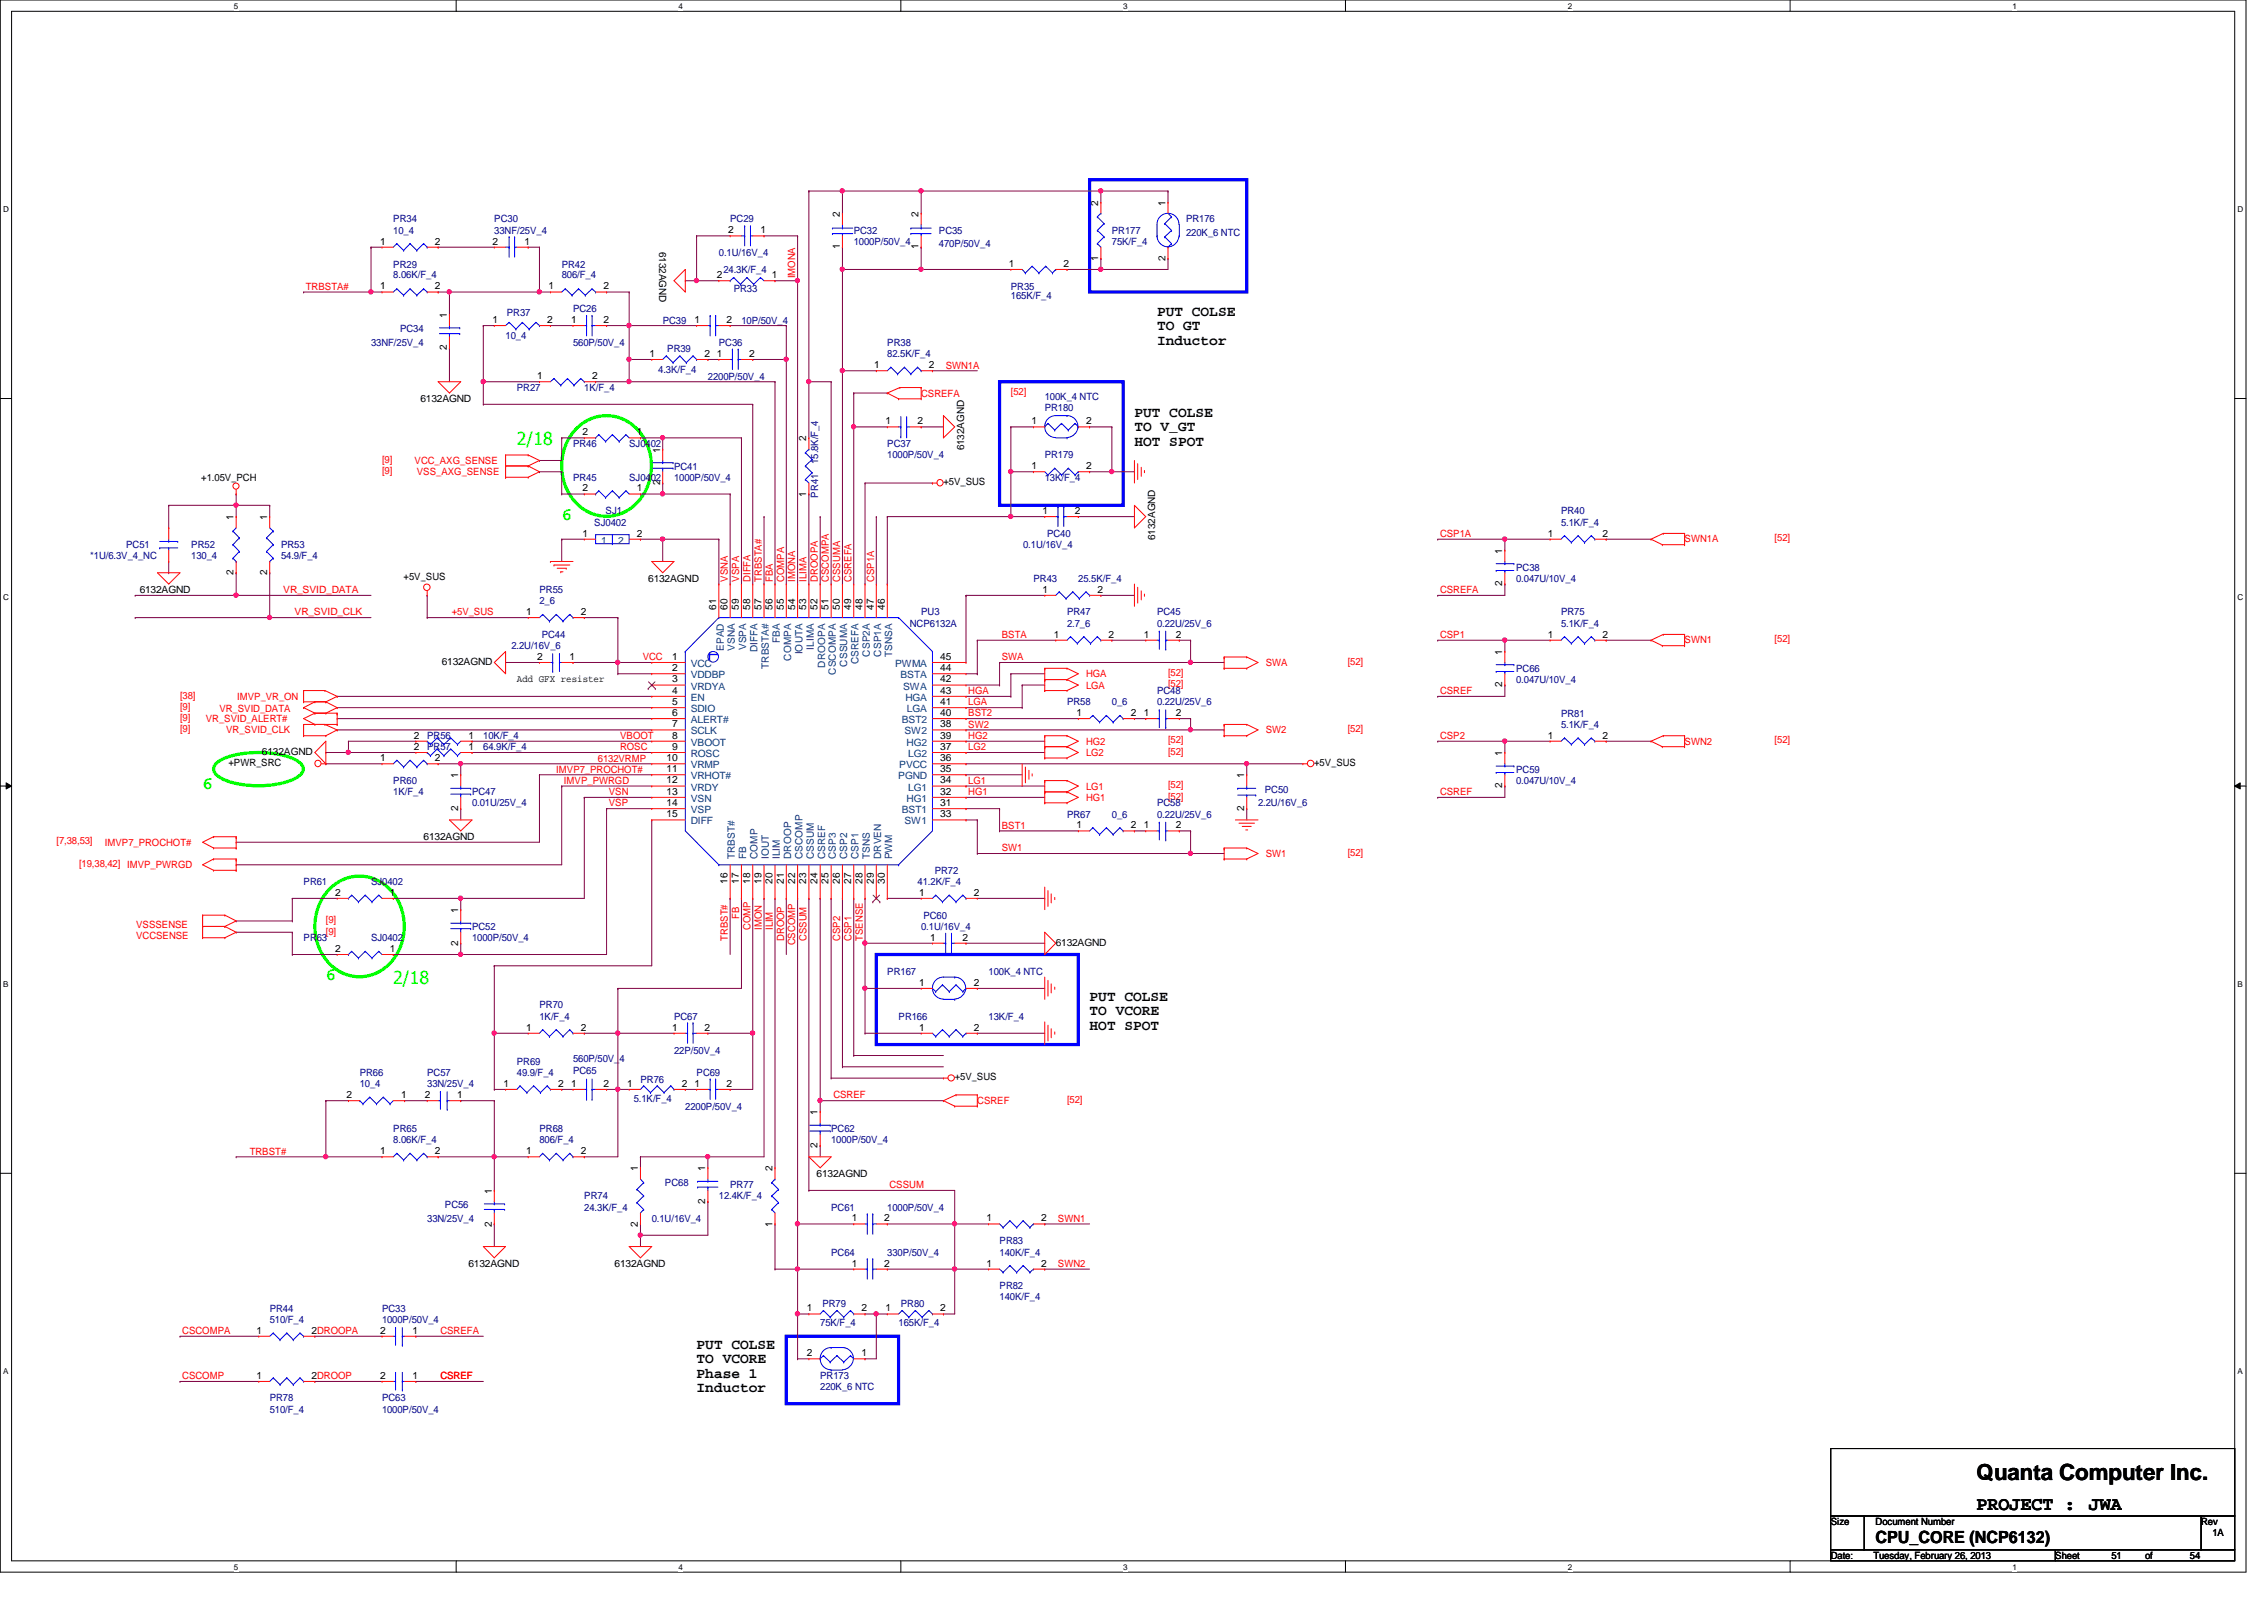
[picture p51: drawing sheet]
<svg xmlns="http://www.w3.org/2000/svg" width="297mm" height="210mm" viewBox="0 0 297 210" stroke-linecap="round" stroke-linejoin="round" font-family="sans-serif">
<defs><g id="words">
<text font-size="2.9" x="259.3" y="194.2">Quanta Computer Inc.</text>
<g font-size="2.5">
<text x="259.3" y="198">PROJECT :</text>
<text x="274.1" y="198">JWA</text>
</g>
<g font-size="2.3" fill="#0f0">
<text x="67.8" y="58.3">2/18</text>
<text x="73.7" y="68.2">6</text>
<text x="26.6" y="103.5">6</text>
<text x="42.8" y="128.6">6</text>
<text x="51.6" y="129">2/18</text>
</g>
<text font-size="2.2" x="246.1" y="202.4">CPU_CORE (NCP6132)</text>
<g font-size="1.9">
<text x="151.8" y="41.4">PUT COLSE</text>
<text x="151.8" y="43.3">TO GT</text>
<text x="151.8" y="45.2">Inductor</text>
<text x="148.8" y="54.7">PUT COLSE</text>
<text x="148.8" y="56.6">TO V_GT</text>
<text x="148.8" y="58.5">HOT SPOT</text>
<text x="143" y="131.3">PUT COLSE</text>
<text x="143" y="133.2">TO VCORE</text>
<text x="143" y="135.1">HOT SPOT</text>
<text x="91.4" y="176.9">PUT COLSE</text>
<text x="91.4" y="178.8">TO VCORE</text>
<text x="91.4" y="180.7">Phase 1</text>
<text x="91.4" y="182.6">Inductor</text>
</g>
<g font-size="1.3" fill="#000080">
<text x="51.6" y="29.2">PR34</text>
<text x="64.9" y="29.2">PC30</text>
<text x="95.8" y="29.2">PC29</text>
<text x="155.6" y="29.2">PR176</text>
<text x="51.6" y="35.1">PR29</text>
<text x="51.6" y="30.6">10_4</text>
<text x="64.9" y="30.6">33NF/25V_4</text>
<text x="73.7" y="35.1">PR42</text>
<text x="94.3" y="33.6">0.1U/16V_4</text>
<text x="94.9" y="35.8">24.3K/F_4</text>
<text x="112" y="30.6">PC32</text>
<text x="112" y="32.1">1000P/50V_4</text>
<text x="123.2" y="30.6">PC35</text>
<text x="123.2" y="32.4">470P/50V_4</text>
<text x="145.9" y="30.6">PR177</text>
<text x="145.9" y="32.1">75K/F_4</text>
<text x="155.6" y="30.9">220K_6 NTC</text>
<text x="51.6" y="36.5">8.06K/F_4</text>
<text x="66.5" y="41.4">PR37</text>
<text x="73.7" y="36.5">806/F_4</text>
<text x="75.2" y="41">PC26</text>
<text x="96.3" y="38.3">PR33</text>
<text x="132.6" y="38">PR35</text>
<text x="132.6" y="39.2">165K/F_4</text>
<text x="48.7" y="45.4">33NF/25V_4</text>
<text x="52.5" y="43.6">PC34</text>
<text x="66.3" y="44.5">10_4</text>
<text x="75.2" y="45.4">560P/50V_4</text>
<text x="86.9" y="42.5">PC39</text>
<text x="87.5" y="46.1">PR39</text>
<text x="94.3" y="45.4">PC36</text>
<text x="97.3" y="42.5">10P/50V_4</text>
<text x="116.4" y="45.4">PR38</text>
<text x="116.4" y="46.9">82.5K/F_4</text>
<text x="67.8" y="51.3">PR27</text>
<text x="76.7" y="51.3">1K/F_4</text>
<text x="86.4" y="48.9">4.3K/F_4</text>
<text x="92.9" y="49.8">2200P/50V_4</text>
<text x="137.1" y="53.9">PR180</text>
<text x="137.1" y="52.5">100K_4 NTC</text>
<text x="75.2" y="58.6">PR46</text>
<text x="82.5" y="58.6">SJ0402</text>
<text x="116.4" y="58.6">PC37</text>
<text x="75.2" y="63.1">PR45</text>
<text x="82.5" y="63.1">SJ0402</text>
<text x="88.4" y="61.6">PC41</text>
<text x="88.4" y="63.1">1000P/50V_4</text>
<text x="107.4" y="65.3" transform="rotate(-90 107.4 65.3)">PR41</text>
<text x="107.4" y="60.8" transform="rotate(-90 107.4 60.8)">15.8K/F_4</text>
<text x="116.4" y="60.1">1000P/50V_4</text>
<text x="137.1" y="60.1">PR179</text>
<text x="137.1" y="63.1">13K/F_4</text>
<text x="16.5" y="71.9">PC51</text>
<text x="25.1" y="71.9">PR52</text>
<text x="36.9" y="71.9">PR53</text>
<text x="78" y="69">SJ0402</text>
<text x="79.5" y="67.5">SJ1</text>
<text x="134.2" y="71.9">0.1U/16V_4</text>
<text x="137.4" y="70.4">PC40</text>
<text x="204.8" y="67.5">PR40</text>
<text x="204.8" y="69">5.1K/F_4</text>
<text x="11.9" y="73.4">*1U/6.3V_4_NC</text>
<text x="25.1" y="73.4">130_4</text>
<text x="36.9" y="73.4">54.9/F_4</text>
<text x="70.8" y="77.8">PR55</text>
<text x="135.6" y="76.3">PR43</text>
<text x="141.5" y="76.3">25.5K/F_4</text>
<text x="198.9" y="74.8">PC38</text>
<text x="198.9" y="76.3">0.047U/10V_4</text>
<text x="70.8" y="79.3">2_6</text>
<text x="71.1" y="83.7">PC44</text>
<text x="119.4" y="82.2">NCP6132A</text>
<text x="120.9" y="80.7">PU3</text>
<text x="140" y="80.7">PR47</text>
<text x="140" y="82.2">2.7_6</text>
<text x="151.8" y="80.7">PC45</text>
<text x="151.8" y="82.2">0.22U/25V_6</text>
<text x="204.8" y="80.7">PR75</text>
<text x="204.8" y="82.2">5.1K/F_4</text>
<text x="67.1" y="85.2">2.2U/16V_6</text>
<text x="198.9" y="88.1">PC66</text>
<text x="198.9" y="89.6">0.047U/10V_4</text>
<text x="140" y="92.5">PR58</text>
<text x="145.9" y="92.5">0_6</text>
<text x="151.8" y="91.1">PC48</text>
<text x="151.8" y="92.5">0.22U/25V_6</text>
<text x="204.8" y="94">PR81</text>
<text x="204.8" y="95.5">5.1K/F_4</text>
<text x="56" y="98.4">PR57</text>
<text x="56" y="96.9">PR56</text>
<text x="63.4" y="98.4">64.9K/F_4</text>
<text x="63.4" y="96.9">10K/F_4</text>
<text x="198.9" y="101.4">PC59</text>
<text x="51.6" y="102.8">PR60</text>
<text x="51.6" y="104.3">1K/F_4</text>
<text x="61.9" y="104.3">PC47</text>
<text x="61.9" y="105.8">0.01U/25V_4</text>
<text x="140" y="107.3">PR67</text>
<text x="145.9" y="107.3">0_6</text>
<text x="151.8" y="105.8">PC58</text>
<text x="151.8" y="107.3">0.22U/25V_6</text>
<text x="165.1" y="105.8">2.2U/16V_6</text>
<text x="165.9" y="104">PC50</text>
<text x="198.9" y="102.8">0.047U/10V_4</text>
<text x="39.8" y="116.1">PR61</text>
<text x="48.7" y="116.1">SJ0402</text>
<text x="120.4" y="116.1">41.2K/F_4</text>
<text x="122.6" y="114.6">PR72</text>
<text x="39.8" y="123.5">PR63</text>
<text x="48.7" y="123.5">SJ0402</text>
<text x="61.9" y="122">PC52</text>
<text x="61.9" y="123.5">1000P/50V_4</text>
<text x="120.9" y="122">0.1U/16V_4</text>
<text x="121.2" y="120.5">PC60</text>
<text x="116.4" y="127.9">PR167</text>
<text x="129.7" y="127.9">100K_4 NTC</text>
<text x="70.8" y="132.3">PR70</text>
<text x="70.8" y="133.8">1K/F_4</text>
<text x="88.4" y="133.8">PC67</text>
<text x="117.9" y="133.8">PR166</text>
<text x="129.7" y="133.8">13K/F_4</text>
<text x="47.2" y="141.1">PR66</text>
<text x="47.2" y="142.6">10_4</text>
<text x="56" y="141.1">PC57</text>
<text x="56" y="142.6">33N/25V_4</text>
<text x="67.8" y="139.7">PR69</text>
<text x="67.8" y="141.1">49.9/F_4</text>
<text x="75.2" y="140.8">PC65</text>
<text x="75.2" y="139.4">560P/50V_4</text>
<text x="84" y="142">PR76</text>
<text x="88.4" y="138.2">22P/50V_4</text>
<text x="91.4" y="141.1">PC69</text>
<text x="51.6" y="148.5">PR65</text>
<text x="51.6" y="150">8.06K/F_4</text>
<text x="70.8" y="148.5">PR68</text>
<text x="70.8" y="150">806/F_4</text>
<text x="83.1" y="144.5">5.1K/F_4</text>
<text x="89.9" y="145.6">2200P/50V_4</text>
<text x="109" y="148.5">PC62</text>
<text x="109" y="150">1000P/50V_4</text>
<text x="87.2" y="155.6">PC68</text>
<text x="95.8" y="155.9">PR77</text>
<text x="56" y="160.3">33N/25V_4</text>
<text x="58.4" y="158.5">PC56</text>
<text x="76.7" y="157.4">PR74</text>
<text x="76.7" y="158.8">24.3K/F_4</text>
<text x="85.5" y="160.3">0.1U/16V_4</text>
<text x="94.3" y="157.4">12.4K/F_4</text>
<text x="109" y="158.8">PC61</text>
<text x="116.4" y="158.8">1000P/50V_4</text>
<text x="109" y="164.7">PC64</text>
<text x="116.4" y="164.7">330P/50V_4</text>
<text x="131.1" y="163.2">PR83</text>
<text x="131.1" y="164.7">140K/F_4</text>
<text x="35.4" y="172.1">PR44</text>
<text x="35.4" y="173.6">510/F_4</text>
<text x="50.1" y="172.1">PC33</text>
<text x="50.1" y="173.6">1000P/50V_4</text>
<text x="107.6" y="174">75K/F_4</text>
<text x="107.9" y="171.5">PR79</text>
<text x="117.9" y="174">165K/F_4</text>
<text x="118.2" y="171.5">PR80</text>
<text x="131.1" y="169.1">PR82</text>
<text x="131.1" y="170.6">140K/F_4</text>
<text x="35.4" y="183.9">PR78</text>
<text x="35.4" y="185.3">510/F_4</text>
<text x="50.1" y="183.9">PC63</text>
<text x="50.1" y="185.3">1000P/50V_4</text>
<text x="107.6" y="180.9">PR173</text>
<text x="107.6" y="182.4">220K_6 NTC</text>
</g>
<g font-size="1.3">
<text x="110.2" y="28.4" transform="rotate(-90 110.2 28.4)">2</text>
<text x="120.5" y="28.4" transform="rotate(-90 120.5 28.4)">2</text>
<text x="144.1" y="27" transform="rotate(-90 144.1 27)">2</text>
<text x="152.9" y="27" transform="rotate(-90 152.9 27)">1</text>
<text x="49.9" y="32.1">1</text>
<text x="57.1" y="32.1">2</text>
<text x="64.6" y="32.1">2</text>
<text x="68.8" y="32.1">1</text>
<text x="86.5" y="33" transform="rotate(90 86.5 33)">6132AGND</text>
<text x="95.5" y="30.6">2</text>
<text x="99.8" y="30.6">1</text>
<text x="110.2" y="32.7" transform="rotate(-90 110.2 32.7)">1</text>
<text x="120.5" y="32.7" transform="rotate(-90 120.5 32.7)">1</text>
<text x="132.4" y="35">1</text>
<text x="139.5" y="35">2</text>
<text x="144.1" y="34.2" transform="rotate(-90 144.1 34.2)">1</text>
<text x="152.9" y="34.2" transform="rotate(-90 152.9 34.2)">2</text>
<text x="49.9" y="38">1</text>
<text x="57.1" y="38">2</text>
<text x="58.6" y="41.7" transform="rotate(-90 58.6 41.7)">1</text>
<text x="72" y="38">1</text>
<text x="79.2" y="38">2</text>
<text x="94.1" y="36.5">2</text>
<text x="101.3" y="36.5">1</text>
<text x="58.6" y="46" transform="rotate(-90 58.6 46)">2</text>
<text x="64.6" y="42.4">1</text>
<text x="71.8" y="42.4">2</text>
<text x="74.9" y="42.4">1</text>
<text x="79.2" y="42.4">2</text>
<text x="85.2" y="46.8">1</text>
<text x="91.1" y="42.4">1</text>
<text x="92.4" y="46.8">2</text>
<text x="94.1" y="46.8">1</text>
<text x="95.3" y="42.4">2</text>
<text x="98.3" y="46.8">2</text>
<text x="55.2" y="52.7">6132AGND</text>
<text x="70.5" y="49.7">1</text>
<text x="77.7" y="49.7">2</text>
<text x="114.7" y="48.3">1</text>
<text x="121.9" y="48.3">2</text>
<text x="76.4" y="57.1">2</text>
<text x="83.6" y="57.1">1</text>
<text x="86.6" y="59.4" transform="rotate(-90 86.6 59.4)">1</text>
<text x="105.8" y="57.9" transform="rotate(-90 105.8 57.9)">2</text>
<text x="116.2" y="55.7">1</text>
<text x="120.4" y="55.7">2</text>
<text x="126.5" y="59.1" transform="rotate(-90 126.5 59.1)">6132AGND</text>
<text x="135.3" y="55.7">1</text>
<text x="142.5" y="55.7">2</text>
<text x="26.4" y="63.1">+1.05V_PCH</text>
<text x="76.4" y="64.5">2</text>
<text x="83.6" y="64.5">1</text>
<text x="86.6" y="63.7" transform="rotate(-90 86.6 63.7)">2</text>
<text x="105.8" y="65.2" transform="rotate(-90 105.8 65.2)">1</text>
<text x="123.8" y="63.7">+5V_SUS</text>
<text x="135.3" y="61.6">1</text>
<text x="142.5" y="61.6">2</text>
<text x="30.6" y="68.2" transform="rotate(-90 30.6 68.2)">1</text>
<text x="35" y="68.2" transform="rotate(-90 35 68.2)">1</text>
<text x="76.4" y="70.4">1</text>
<text x="83.6" y="70.4">2</text>
<text x="136.8" y="67.4">1</text>
<text x="141" y="67.4">2</text>
<text x="151.6" y="70.9" transform="rotate(-90 151.6 70.9)">6132AGND</text>
<text x="203.1" y="70.4">1</text>
<text x="210.3" y="70.4">2</text>
<text x="18.3" y="77.8">6132AGND</text>
<text x="30.6" y="75.4" transform="rotate(-90 30.6 75.4)">2</text>
<text x="35" y="75.4" transform="rotate(-90 35 75.4)">2</text>
<text x="53" y="76">+5V_SUS</text>
<text x="85" y="76.3">6132AGND</text>
<text x="136.8" y="77.8">1</text>
<text x="144" y="77.8">2</text>
<text x="197.1" y="76.9" transform="rotate(-90 197.1 76.9)">2</text>
<text x="197.1" y="72.6" transform="rotate(-90 197.1 72.6)">1</text>
<text x="69" y="80.7">1</text>
<text x="76.2" y="80.7">2</text>
<text x="94" y="80" transform="rotate(-90 94 80)">61</text>
<text x="95.5" y="80" transform="rotate(-90 95.5 80)">60</text>
<text x="96.9" y="80" transform="rotate(-90 96.9 80)">59</text>
<text x="98.4" y="80" transform="rotate(-90 98.4 80)">58</text>
<text x="99.9" y="80" transform="rotate(-90 99.9 80)">57</text>
<text x="101.3" y="80" transform="rotate(-90 101.3 80)">56</text>
<text x="102.8" y="80" transform="rotate(-90 102.8 80)">55</text>
<text x="104.3" y="80" transform="rotate(-90 104.3 80)">54</text>
<text x="105.8" y="80" transform="rotate(-90 105.8 80)">53</text>
<text x="107.3" y="80" transform="rotate(-90 107.3 80)">52</text>
<text x="108.7" y="80" transform="rotate(-90 108.7 80)">51</text>
<text x="110.2" y="80" transform="rotate(-90 110.2 80)">50</text>
<text x="111.7" y="80" transform="rotate(-90 111.7 80)">49</text>
<text x="113.2" y="80" transform="rotate(-90 113.2 80)">48</text>
<text x="114.6" y="80" transform="rotate(-90 114.6 80)">47</text>
<text x="116.1" y="80" transform="rotate(-90 116.1 80)">46</text>
<text x="138.3" y="83.7">1</text>
<text x="145.5" y="83.7">2</text>
<text x="150.1" y="83.7">1</text>
<text x="154.3" y="83.7">2</text>
<text x="203.1" y="83.7">1</text>
<text x="210.3" y="83.7">2</text>
<text x="58" y="87.2">6132AGND</text>
<text x="67.8" y="89.5">Add GFX resister</text>
<text x="70.5" y="86.6">2</text>
<text x="74.7" y="86.6">1</text>
<text x="88.2" y="89.5">3</text>
<text x="88.2" y="86.6">1</text>
<text x="88.2" y="88.1">2</text>
<text x="123.4" y="89.5">42</text>
<text x="123.4" y="88.1">44</text>
<text x="123.4" y="86.6">45</text>
<text x="197.1" y="85.9" transform="rotate(-90 197.1 85.9)">1</text>
<text x="88.2" y="91">4</text>
<text x="88.2" y="92.5">5</text>
<text x="88.2" y="93.9">6</text>
<text x="88.2" y="95.4">7</text>
<text x="123.4" y="92.5">41</text>
<text x="123.4" y="93.9">40</text>
<text x="123.4" y="95.4">38</text>
<text x="123.4" y="91">43</text>
<text x="141.2" y="93.9">1</text>
<text x="148.4" y="93.9">2</text>
<text x="150.1" y="93.9">1</text>
<text x="154.3" y="93.9">2</text>
<text x="197.1" y="90.2" transform="rotate(-90 197.1 90.2)">2</text>
<text x="30" y="100.5">+PWR_SRC</text>
<text x="34.4" y="99">6132AGND</text>
<text x="49.9" y="99.9">1</text>
<text x="54.3" y="98.4">2</text>
<text x="54.3" y="96.9">2</text>
<text x="57.1" y="99.9">2</text>
<text x="61.5" y="98.4">1</text>
<text x="61.5" y="96.9">1</text>
<text x="87.5" y="101.3">11</text>
<text x="87.5" y="99.9">10</text>
<text x="88.2" y="98.4">9</text>
<text x="88.2" y="96.9">8</text>
<text x="123.4" y="99.9">36</text>
<text x="123.4" y="96.9">39</text>
<text x="123.4" y="98.4">37</text>
<text x="123.4" y="101.3">35</text>
<text x="172.4" y="100.5">+5V_SUS</text>
<text x="197.1" y="99.2" transform="rotate(-90 197.1 99.2)">1</text>
<text x="203.1" y="96.9">1</text>
<text x="210.3" y="96.9">2</text>
<text x="60.1" y="106.4" transform="rotate(-90 60.1 106.4)">2</text>
<text x="60.1" y="102.1" transform="rotate(-90 60.1 102.1)">1</text>
<text x="87.5" y="105.7">14</text>
<text x="87.5" y="107.2">15</text>
<text x="87.5" y="102.8">12</text>
<text x="87.5" y="104.3">13</text>
<text x="123.4" y="102.8">34</text>
<text x="123.4" y="107.2">33</text>
<text x="123.4" y="104.3">32</text>
<text x="123.4" y="105.7">31</text>
<text x="163.2" y="106.4" transform="rotate(-90 163.2 106.4)">2</text>
<text x="163.2" y="102.1" transform="rotate(-90 163.2 102.1)">1</text>
<text x="197.1" y="103.4" transform="rotate(-90 197.1 103.4)">2</text>
<text x="55.6" y="110.2">6132AGND</text>
<text x="141.2" y="108.7">1</text>
<text x="148.4" y="108.7">2</text>
<text x="150.1" y="108.7">1</text>
<text x="154.3" y="108.7">2</text>
<text x="44" y="117.5">2</text>
<text x="51.1" y="117.5">1</text>
<text x="60.1" y="119.8" transform="rotate(-90 60.1 119.8)">1</text>
<text x="95.5" y="116" transform="rotate(-90 95.5 116)">16</text>
<text x="96.9" y="116" transform="rotate(-90 96.9 116)">17</text>
<text x="98.4" y="116" transform="rotate(-90 98.4 116)">18</text>
<text x="99.9" y="116" transform="rotate(-90 99.9 116)">19</text>
<text x="101.3" y="116" transform="rotate(-90 101.3 116)">20</text>
<text x="102.8" y="116" transform="rotate(-90 102.8 116)">21</text>
<text x="104.3" y="116" transform="rotate(-90 104.3 116)">22</text>
<text x="105.8" y="116" transform="rotate(-90 105.8 116)">23</text>
<text x="107.3" y="116" transform="rotate(-90 107.3 116)">24</text>
<text x="108.7" y="116" transform="rotate(-90 108.7 116)">25</text>
<text x="110.2" y="116" transform="rotate(-90 110.2 116)">26</text>
<text x="111.7" y="116" transform="rotate(-90 111.7 116)">27</text>
<text x="113.2" y="116" transform="rotate(-90 113.2 116)">28</text>
<text x="114.6" y="116" transform="rotate(-90 114.6 116)">29</text>
<text x="116.1" y="116" transform="rotate(-90 116.1 116)">30</text>
<text x="120.6" y="117.5">1</text>
<text x="127.8" y="117.5">2</text>
<text x="44" y="124.9">2</text>
<text x="51.1" y="124.9">1</text>
<text x="60.1" y="124.1" transform="rotate(-90 60.1 124.1)">2</text>
<text x="122" y="123.4">1</text>
<text x="126.3" y="123.4">2</text>
<text x="138.5" y="124.1">6132AGND</text>
<text x="120.6" y="129.3">1</text>
<text x="127.8" y="129.3">2</text>
<text x="69" y="135.2">1</text>
<text x="76.2" y="135.2">2</text>
<text x="88.2" y="135.2">1</text>
<text x="92.4" y="135.2">2</text>
<text x="120.6" y="135.2">1</text>
<text x="127.8" y="135.2">2</text>
<text x="66.1" y="142.6">1</text>
<text x="73.2" y="142.6">2</text>
<text x="74.9" y="142.6">1</text>
<text x="79.2" y="142.6">2</text>
<text x="82.3" y="142.6">1</text>
<text x="89.4" y="142.6">2</text>
<text x="91.1" y="142.6">1</text>
<text x="95.3" y="142.6">2</text>
<text x="125.3" y="141.7">+5V_SUS</text>
<text x="45.5" y="144.1">2</text>
<text x="52.6" y="144.1">1</text>
<text x="55.7" y="144.1">2</text>
<text x="60" y="144.1">1</text>
<text x="107.3" y="146.3" transform="rotate(-90 107.3 146.3)">1</text>
<text x="49.9" y="151.4">1</text>
<text x="57.1" y="151.4">2</text>
<text x="69" y="151.4">1</text>
<text x="76.2" y="151.4">2</text>
<text x="83.7" y="153.7" transform="rotate(-90 83.7 153.7)">1</text>
<text x="92.5" y="153.7" transform="rotate(-90 92.5 153.7)">1</text>
<text x="101.3" y="153.7" transform="rotate(-90 101.3 153.7)">2</text>
<text x="107.1" y="154.4">6132AGND</text>
<text x="107.3" y="150.6" transform="rotate(-90 107.3 150.6)">2</text>
<text x="64.5" y="160.9" transform="rotate(-90 64.5 160.9)">2</text>
<text x="64.5" y="156.6" transform="rotate(-90 64.5 156.6)">1</text>
<text x="83.7" y="160.9" transform="rotate(-90 83.7 160.9)">2</text>
<text x="92.5" y="157.9" transform="rotate(-90 92.5 157.9)">2</text>
<text x="101.3" y="160.9" transform="rotate(-90 101.3 160.9)">1</text>
<text x="111.8" y="160.2">1</text>
<text x="116" y="160.2">2</text>
<text x="129.4" y="160.2">1</text>
<text x="136.6" y="160.2">2</text>
<text x="61.5" y="166.2">6132AGND</text>
<text x="80.6" y="166.2">6132AGND</text>
<text x="111.8" y="166.2">1</text>
<text x="116" y="166.2">2</text>
<text x="129.4" y="166.2">1</text>
<text x="136.6" y="166.2">2</text>
<text x="105.9" y="172">1</text>
<text x="113" y="172">2</text>
<text x="116.2" y="172">1</text>
<text x="123.4" y="172">2</text>
<text x="33.7" y="175">1</text>
<text x="40.8" y="175">2DROOPA</text>
<text x="49.9" y="175">2</text>
<text x="54.1" y="175">1</text>
<text x="105.9" y="177.9">2</text>
<text x="113" y="177.9">1</text>
<text x="33.7" y="180.9">1</text>
<text x="40.8" y="180.9">2DROOP</text>
<text x="49.9" y="180.9">2</text>
<text x="54.1" y="180.9">1</text>
<text x="240.2" y="200.1">Size</text>
<text x="246.1" y="200.1">Document Number</text>
<text x="288.8" y="200.1">Rev</text>
<text x="290.3" y="201.5">1A</text>
<text x="240.2" y="204.5">Date:</text>
<text x="245.8" y="204.5">Tuesday, February 26, 2013</text>
<text x="269.7" y="204.5">Sheet</text>
<text x="277" y="204.5">51</text>
<text x="281.4" y="204.5">of</text>
<text x="287.3" y="204.5">54</text>
</g>
<g font-size="1.3" fill="#f00">
<text x="40.1" y="38">TRBSTA#</text>
<text x="104.3" y="36.5" transform="rotate(-90 104.3 36.5)">IMONA</text>
<text x="120.9" y="52">CSREFA</text>
<text x="124.1" y="48.3">SWN1A</text>
<text x="132.6" y="51.9">[52]</text>
<text x="50.1" y="62.2">[9]</text>
<text x="50.1" y="60.7">[9]</text>
<text x="54.4" y="60.9">VCC_AXG_SENSE</text>
<text x="54.7" y="62.3">VSS_AXG_SENSE</text>
<text x="188.9" y="70.4">CSP1A</text>
<text x="221" y="71.2">SWN1A</text>
<text x="232.8" y="71">[52]</text>
<text x="37.2" y="77.8">VR_SVID_DATA</text>
<text x="95.5" y="76.3" transform="rotate(-90 95.5 76.3)">VSNA</text>
<text x="97" y="76.3" transform="rotate(-90 97 76.3)">VSPA</text>
<text x="98.5" y="76.3" transform="rotate(-90 98.5 76.3)">DIFFA</text>
<text x="99.9" y="76.3" transform="rotate(-90 99.9 76.3)">TRBSTA#</text>
<text x="101.4" y="76.3" transform="rotate(-90 101.4 76.3)">FBA</text>
<text x="102.9" y="76.3" transform="rotate(-90 102.9 76.3)">COMPA</text>
<text x="104.3" y="76.3" transform="rotate(-90 104.3 76.3)">IMONA</text>
<text x="105.8" y="76.3" transform="rotate(-90 105.8 76.3)">ILIMA</text>
<text x="107.3" y="76.3" transform="rotate(-90 107.3 76.3)">DROOPA</text>
<text x="108.8" y="76.3" transform="rotate(-90 108.8 76.3)">CSCOMPA</text>
<text x="110.2" y="76.3" transform="rotate(-90 110.2 76.3)">CSSUMA</text>
<text x="111.7" y="76.3" transform="rotate(-90 111.7 76.3)">CSREFA</text>
<text x="114.7" y="76.3" transform="rotate(-90 114.7 76.3)">CSP1A</text>
<text x="188.9" y="77.8">CSREFA</text>
<text x="38.6" y="80.7">VR_SVID_CLK</text>
<text x="59.3" y="80.7">+5V_SUS</text>
<text x="131.4" y="83.7">BSTA</text>
<text x="188.9" y="83.7">CSP1</text>
<text x="84.3" y="86.6">VCC</text>
<text x="131.4" y="86.6">SWA</text>
<text x="142.5" y="88.9">HGA</text>
<text x="153.2" y="88.7">[52]</text>
<text x="166.1" y="87.4">SWA</text>
<text x="176.8" y="87.2">[52]</text>
<text x="221" y="84.4">SWN1</text>
<text x="232.8" y="84.3">[52]</text>
<text x="23.6" y="91.7">[38]</text>
<text x="23.6" y="93.1">[9]</text>
<text x="23.6" y="94.6">[9]</text>
<text x="27" y="94.7">VR_SVID_ALERT#</text>
<text x="28.8" y="93.4">VR_SVID_DATA</text>
<text x="31.1" y="91.8">IMVP_VR_ON</text>
<text x="127" y="95.5">SW2</text>
<text x="127" y="94">BST2</text>
<text x="127" y="92.5">LGA</text>
<text x="127" y="91.1">HGA</text>
<text x="142.5" y="90.3">LGA</text>
<text x="153.2" y="90.2">[52]</text>
<text x="188.9" y="91.1">CSREF</text>
<text x="23.6" y="96.1">[9]</text>
<text x="29.7" y="96.2">VR_SVID_CLK</text>
<text x="73" y="101.3">IMVP7_PROCHOT#</text>
<text x="78.4" y="99.9">6132VRMP</text>
<text x="81.4" y="98.4">ROSC</text>
<text x="81.4" y="96.9">VBOOT</text>
<text x="127" y="96.9">HG2</text>
<text x="127" y="98.4">LG2</text>
<text x="142.5" y="97.7">HG2</text>
<text x="142.5" y="99.1">LG2</text>
<text x="153.2" y="97.5">[52]</text>
<text x="153.2" y="99">[52]</text>
<text x="166.1" y="96.2">SW2</text>
<text x="176.8" y="96.1">[52]</text>
<text x="188.9" y="96.9">CSP2</text>
<text x="221" y="97.7">SWN2</text>
<text x="232.8" y="97.5">[52]</text>
<text x="74" y="102.8">IMVP_PWRGD</text>
<text x="79.9" y="105.8">VSP</text>
<text x="79.9" y="104.3">VSN</text>
<text x="127" y="104.3">HG1</text>
<text x="127" y="102.8">LG1</text>
<text x="142.5" y="103.6">LG1</text>
<text x="142.5" y="105.1">HG1</text>
<text x="153.2" y="103.4">[52]</text>
<text x="153.2" y="104.9">[52]</text>
<text x="188.9" y="104.3">CSREF</text>
<text x="7.4" y="110.8">[7,38,53]</text>
<text x="10.4" y="113.7">[19,38,42] IMVP_PWRGD</text>
<text x="13.8" y="111">IMVP7_PROCHOT#</text>
<text x="131.4" y="111.7">SW1</text>
<text x="131.4" y="108.7">BST1</text>
<text x="166.1" y="112.4">SW1</text>
<text x="176.8" y="112.3">[52]</text>
<text x="17.9" y="121.7">VSSSENSE</text>
<text x="17.9" y="123.2">VCCSENSE</text>
<text x="42.8" y="121.1">[9]</text>
<text x="42.8" y="122.6">[9]</text>
<text x="95.5" y="123.4" transform="rotate(-90 95.5 123.4)">TRBST#</text>
<text x="97" y="120.5" transform="rotate(-90 97 120.5)">FB</text>
<text x="98.5" y="122" transform="rotate(-90 98.5 122)">COMP</text>
<text x="99.9" y="122" transform="rotate(-90 99.9 122)">IMON</text>
<text x="101.4" y="122" transform="rotate(-90 101.4 122)">ILIM</text>
<text x="102.9" y="123.4" transform="rotate(-90 102.9 123.4)">DROOP</text>
<text x="104.3" y="124" transform="rotate(-90 104.3 124)">CSCOMP</text>
<text x="105.8" y="123.4" transform="rotate(-90 105.8 123.4)">CSSUM</text>
<text x="110.2" y="123.4" transform="rotate(-90 110.2 123.4)">CSP2</text>
<text x="111.7" y="123.4" transform="rotate(-90 111.7 123.4)">CSP1</text>
<text x="113.2" y="123.4" transform="rotate(-90 113.2 123.4)">TSENSE</text>
<text x="109.3" y="144.1">CSREF</text>
<text x="128.2" y="144.8">CSREF</text>
<text x="140" y="144.7">[52]</text>
<text x="32.8" y="151.5">TRBST#</text>
<text x="116.7" y="155.9">CSSUM</text>
<text x="138.8" y="160.3">SWN1</text>
<text x="138.8" y="166.2">SWN2</text>
<text x="23.9" y="175">CSCOMPA</text>
<text x="57.8" y="175">CSREFA</text>
<text x="23.9" y="180.9">CSCOMP</text>
<text x="57.8" y="180.9">CSREF</text>
</g>
<g font-size="1.3" fill="#004080">
<text x="78.9" y="71.3">1</text>
<text x="81.1" y="71.3">2</text>
<text x="90.6" y="87.5">VCC</text>
<text x="90.6" y="89">VDDBP</text>
<text x="95" y="85.4" transform="rotate(-90 95 85.4)">EPAD</text>
<text x="96.4" y="85.4" transform="rotate(-90 96.4 85.4)">VSNA</text>
<text x="97.9" y="85.3" transform="rotate(-90 97.9 85.3)">VSPA</text>
<text x="99.4" y="85.6" transform="rotate(-90 99.4 85.6)">DIFFA</text>
<text x="100.9" y="87.8" transform="rotate(-90 100.9 87.8)">TRBSTA#</text>
<text x="102.3" y="84.3" transform="rotate(-90 102.3 84.3)">FBA</text>
<text x="103.8" y="86.7" transform="rotate(-90 103.8 86.7)">COMPA</text>
<text x="105.3" y="85.9" transform="rotate(-90 105.3 85.9)">IOUTA</text>
<text x="106.8" y="85.3" transform="rotate(-90 106.8 85.3)">ILIMA</text>
<text x="108.2" y="87.6" transform="rotate(-90 108.2 87.6)">DROOPA</text>
<text x="109.7" y="88.5" transform="rotate(-90 109.7 88.5)">CSCOMPA</text>
<text x="111.2" y="87.5" transform="rotate(-90 111.2 87.5)">CSSUMA</text>
<text x="112.6" y="87.2" transform="rotate(-90 112.6 87.2)">CSREFA</text>
<text x="114.1" y="86.1" transform="rotate(-90 114.1 86.1)">CSP2A</text>
<text x="115.6" y="86.1" transform="rotate(-90 115.6 86.1)">CSP1A</text>
<text x="117" y="86.2" transform="rotate(-90 117 86.2)">TSNSA</text>
<text x="117.4" y="87.5">PWMA</text>
<text x="118.1" y="89">BSTA</text>
<text x="90.6" y="91.9">EN</text>
<text x="90.6" y="93.4">SDIO</text>
<text x="90.6" y="94.9">ALERT#</text>
<text x="90.6" y="90.5">VRDYA</text>
<text x="118.3" y="94.9">BST2</text>
<text x="118.5" y="90.5">SWA</text>
<text x="118.8" y="91.9">HGA</text>
<text x="119" y="93.4">LGA</text>
<text x="90.6" y="99.3">ROSC</text>
<text x="90.6" y="96.4">SCLK</text>
<text x="90.6" y="100.8">VRMP</text>
<text x="90.6" y="97.8">VBOOT</text>
<text x="118" y="100.8">PVCC</text>
<text x="118.7" y="96.4">SW2</text>
<text x="119" y="97.8">HG2</text>
<text x="119.2" y="99.3">LG2</text>
<text x="90.6" y="102.2">VRHOT#</text>
<text x="90.6" y="106.7">VSP</text>
<text x="90.6" y="103.7">VRDY</text>
<text x="90.6" y="105.2">VSN</text>
<text x="117.9" y="102.2">PGND</text>
<text x="118.3" y="106.7">BST1</text>
<text x="119" y="105.2">HG1</text>
<text x="119.2" y="103.7">LG1</text>
<text x="90.6" y="108.2">DIFF</text>
<text x="96.4" y="112.7" transform="rotate(-90 96.4 112.7)">TRBST#</text>
<text x="97.9" y="112.7" transform="rotate(-90 97.9 112.7)">FB</text>
<text x="99.4" y="112.7" transform="rotate(-90 99.4 112.7)">COMP</text>
<text x="100.9" y="112.7" transform="rotate(-90 100.9 112.7)">IOUT</text>
<text x="102.3" y="112.7" transform="rotate(-90 102.3 112.7)">ILIM</text>
<text x="103.8" y="112.7" transform="rotate(-90 103.8 112.7)">DROOP</text>
<text x="105.3" y="112.7" transform="rotate(-90 105.3 112.7)">CSCOMP</text>
<text x="106.8" y="112.7" transform="rotate(-90 106.8 112.7)">CSSUM</text>
<text x="108.2" y="112.7" transform="rotate(-90 108.2 112.7)">CSREF</text>
<text x="109.7" y="112.7" transform="rotate(-90 109.7 112.7)">CSP3</text>
<text x="111.2" y="112.7" transform="rotate(-90 111.2 112.7)">CSP2</text>
<text x="112.6" y="112.7" transform="rotate(-90 112.6 112.7)">CSP1</text>
<text x="114.1" y="112.7" transform="rotate(-90 114.1 112.7)">TSNS</text>
<text x="115.6" y="112.7" transform="rotate(-90 115.6 112.7)">DRVEN</text>
<text x="117" y="112.7" transform="rotate(-90 117 112.7)">PWM</text>
<text x="118.7" y="108.2">SW1</text>
</g>
<g font-size="1.1">
<text x="30.7" y="1.1">5</text>
<text x="89" y="1.1">4</text>
<text x="147.4" y="1.1">3</text>
<text x="205.7" y="1.1">2</text>
<text x="264" y="1.1">1</text>
<text x=".4" y="27.9">D</text>
<text x="293.6" y="27.9">D</text>
<text x=".4" y="78.7">C</text>
<text x="293.6" y="78.7">C</text>
<text x=".4" y="129.5">B</text>
<text x="293.6" y="129.5">B</text>
<text x=".4" y="180.3">A</text>
<text x="293.6" y="180.3">A</text>
<text x="30.7" y="205.9">5</text>
<text x="89" y="205.9">4</text>
<text x="147.4" y="205.9">3</text>
<text x="205.7" y="205.9">2</text>
<text x="264" y="205.9">1</text>
</g>
</g></defs>
<path d="M0 0h294.7v206.2h-294.7zM1.5 1.5h291.7v203.3h-291.7z" fill="none" stroke="#000" stroke-width=".13"/>
<g fill="#fff">
<path d="M30.7 .2h.6v1.2h-.6z"/>
<path d="M30.7 204.9h.6v1.2h-.6z"/>
</g>
<path d="M59.9 0v1.5M59.9 204.8v1.4" fill="none" stroke="#000" stroke-width=".13"/>
<g fill="#fff">
<path d="M89 .2h.6v1.2h-.6z"/>
<path d="M89 204.9h.6v1.2h-.6z"/>
</g>
<path d="M118.2 0v1.5M118.2 204.8v1.4" fill="none" stroke="#000" stroke-width=".13"/>
<g fill="#fff">
<path d="M147.4 .2h.6v1.2h-.6z"/>
<path d="M147.4 204.9h.6v1.2h-.6z"/>
</g>
<path d="M176.5 0v1.5M176.5 204.8v1.4" fill="none" stroke="#000" stroke-width=".13"/>
<g fill="#fff">
<path d="M205.7 .2h.6v1.2h-.6z"/>
<path d="M205.7 204.9h.6v1.2h-.6z"/>
</g>
<path d="M234.9 0v1.5M234.9 204.8v1.4" fill="none" stroke="#000" stroke-width=".13"/>
<g fill="#fff">
<path d="M264 .2h.6v1.2h-.6z"/>
<path d="M264 204.9h.6v1.2h-.6z"/>
<path d="M.4 26.9h.8v1.2h-.8z"/>
<path d="M293.6 26.9h.7v1.2h-.7z"/>
<path d="M.4 77.7h.8v1.2h-.8z"/>
<path d="M293.6 77.7h.7v1.2h-.7z"/>
</g>
<path d="M0 52.3h1.5M293.2 52.3h1.5" fill="none" stroke="#000" stroke-width=".13"/>
<g fill="#fff">
<path d="M.4 128.5h.7v1.2h-.7z"/>
<path d="M293.6 128.5h.7v1.2h-.7z"/>
</g>
<path d="M0 103.1h1.5M.8 102.7l.7 .4-.7 .4zM293.2 103.1l.7-.4v.8zM293.2 103.1h1.5" fill="none" stroke="#000" stroke-width=".13"/>
<path d="M.8 102.7l.7 .4-.7 .4zM293.2 103.1l.7-.4v.8z" fill="#000"/>
<g fill="#fff">
<path d="M.4 179.3h.7v1.2h-.7z"/>
<path d="M293.6 179.3h.7v1.2h-.7z"/>
</g>
<path d="M0 153.9h1.5M293.2 153.9h1.5" fill="none" stroke="#000" stroke-width=".13"/>
<path d="M143 23.6h20.6v14.7h-20.6zM131.1 50.1h16.3v16.2h-16.3zM115 125.2h26.5v11.8h-26.5zM103.2 175.3h14.7v8.8h-14.7z" fill="none" stroke="#00f" stroke-width=".42"/>
<path d="M75.4 56.4a5.6 5.6 0 0 1 9.4 1.7 6.9 6.9 0 0 1-3.4 9.3 5.8 5.8 0 0 1-7.4-4.2 7.2 7.2 0 0 1 1.4-6.8zM28.4 100.1a7.7 7.7 0 0 1 4.4-1.3 11.8 11.8 0 0 1 6.2 1 1.1 1.1 0 0 1 .4 1.8 7.7 7.7 0 0 1-4.4 1.4 11.5 11.5 0 0 1-6.2-1 1.12 1.12 0 0 1-.4-1.9zM43 116.9a5.5 5.5 0 0 1 9.4 1.6 7 7 0 0 1-2.5 8.9 5.6 5.6 0 0 1-7.9-2.8 7.3 7.3 0 0 1 1-7.7z" fill="none" stroke="#0f0" stroke-width=".42"/>
<path d="M69.3 32.4h.1M69.3 32.4h1.5M70.8 32.4h.1M70.8 32.4v5.9" fill="none" stroke="#800040" stroke-width=".13"/>
<circle cx="70.7" cy="38.3" r=".29" fill="#f0f"/>
<circle cx="70.7" cy="38.3" r=".29" fill="none" stroke="#f0f" stroke-width=".13"/>
<path d="M59 38.3h.1M59 38.3v3M145.9 56h.1M145.9 56v5.9M70.8 61.9h.1M70.8 61.9h2.9" fill="none" stroke="#800040" stroke-width=".13"/>
<circle cx="58.9" cy="38.3" r=".29" fill="#f0f"/>
<circle cx="58.9" cy="38.3" r=".29" fill="none" stroke="#f0f" stroke-width=".13"/>
<g fill="none" stroke="#800040" stroke-width=".13">
<path d="M70.8 38.3h.1M70.8 38.3h1.4M59 45.7h.1M59 45.7v4.4M73.7 57.4h.1M73.7 57.4v3M73.7 57.4h3M132.6 56h.1M132.6 56h3M86.9 64.8h.1M86.9 64.8h8.9M148.8 109h.1"/>
<path d="M148.8 109h1.5M154.7 109h.1M154.7 109h1.5M163.6 100.2h.1M163.6 106.1h.1M163.6 100.2v1.4M163.6 106.1v1.5M163.6 100.2h7.3M54.6 175.3h.1M54.6 175.3h8.8"/>
</g>
<circle cx="86.9" cy="64.8" r=".29" fill="#f0f"/>
<circle cx="86.9" cy="64.8" r=".29" fill="none" stroke="#f0f" stroke-width=".13"/>
<path d="M132.6 61.9h.1M132.6 61.9v5.9" fill="none" stroke="#800040" stroke-width=".13"/>
<circle cx="132.6" cy="67.7" r=".29" fill="#f0f"/>
<circle cx="132.6" cy="67.7" r=".29" fill="none" stroke="#f0f" stroke-width=".13"/>
<circle cx="132.6" cy="61.9" r=".29" fill="#f0f"/>
<circle cx="132.6" cy="61.9" r=".29" fill="none" stroke="#f0f" stroke-width=".13"/>
<path d="M132.6 67.8h.1M132.6 67.8h4.5M92.9 151.8h.1M92.9 151.8h7.3" fill="none" stroke="#800040" stroke-width=".13"/>
<circle cx="92.8" cy="151.7" r=".29" fill="#f0f"/>
<circle cx="92.8" cy="151.7" r=".29" fill="none" stroke="#f0f" stroke-width=".13"/>
<path d="M84 162.1h.1M84 162.1h8.9" fill="none" stroke="#800040" stroke-width=".13"/>
<circle cx="84" cy="162" r=".29" fill="#f0f"/>
<circle cx="84" cy="162" r=".29" fill="none" stroke="#f0f" stroke-width=".13"/>
<path d="M104.6 117.9h.1M104.6 117.9v42.7M64.9 144.4h.1M64.9 144.4v7.4M84 162.1h.1M84 162.1v1.4" fill="none" stroke="#800040" stroke-width=".13"/>
<circle cx="104.6" cy="160.5" r=".29" fill="#f0f"/>
<circle cx="104.6" cy="160.5" r=".29" fill="none" stroke="#f0f" stroke-width=".13"/>
<path d="M112 56h.1M112 56h4.4M120.9 56h.1M120.9 56h2.9M132.6 56h.1M132.6 56v5.9M116.4 67.8h.1M116.4 67.8h16.2M143 61.9h.1M143 61.9h2.9M81.1 81h.1M81.1 81v5.9" fill="none" stroke="#800040" stroke-width=".13"/>
<circle cx="81" cy="86.9" r=".29" fill="#f0f"/>
<circle cx="81" cy="86.9" r=".29" fill="none" stroke="#f0f" stroke-width=".13"/>
<path d="M31 75.1h.1M31 78.1h.1M31 75.1v3M31 78.1h17.7M81.1 86.9h.1M81.1 86.9h4.4" fill="none" stroke="#800040" stroke-width=".13"/>
<circle cx="31" cy="78.1" r=".29" fill="#f0f"/>
<circle cx="31" cy="78.1" r=".29" fill="none" stroke="#f0f" stroke-width=".13"/>
<path d="M17.7 78.1h.1M17.7 78.1h13.3M35.4 75.1h.1M35.4 75.1v5.9M17.7 81h.1M17.7 81h31M35.4 81h.1" fill="none" stroke="#800040" stroke-width=".13"/>
<circle cx="35.4" cy="81" r=".29" fill="#f0f"/>
<circle cx="35.4" cy="81" r=".29" fill="none" stroke="#f0f" stroke-width=".13"/>
<path d="M31 66.3h.1M31 64.8h.1M31 64.8v3M31 66.3h4.4M35.4 66.3h.1M35.4 66.3v1.5" fill="none" stroke="#800040" stroke-width=".13"/>
<circle cx="31" cy="66.3" r=".29" fill="#f0f"/>
<circle cx="31" cy="66.3" r=".29" fill="none" stroke="#f0f" stroke-width=".13"/>
<path d="M31 120.8h.1M31 120.8h7.4M107.6 144.4h.1M107.6 144.4h16.2M113.5 178.3h.1M113.5 178.3h1.5" fill="none" stroke="#800040" stroke-width=".13"/>
<circle cx="107.6" cy="144.4" r=".29" fill="#f0f"/>
<circle cx="107.6" cy="144.4" r=".29" fill="none" stroke="#f0f" stroke-width=".13"/>
<g fill="none" stroke="#800040" stroke-width=".13">
<path d="M82.5 38.3h.1M82.5 38.3v4.4M84 57.4h.1M84 57.4h2.9M143 56h.1M143 56h2.9M70.8 60.4h.1M70.8 60.4h2.9M73.7 61.9h.1M73.7 64.8h.1M73.7 61.9v2.9M73.7 64.8h3"/>
<path d="M126.7 97.2h.1M126.7 97.2h10.4M156.2 109h.1M156.2 109v3M89.9 142.9h.1M89.9 142.9h1.5M95.8 142.9h.1M95.8 142.9h3"/>
</g>
<circle cx="82.5" cy="42.7" r=".29" fill="#f0f"/>
<circle cx="82.5" cy="42.7" r=".29" fill="none" stroke="#f0f" stroke-width=".13"/>
<g fill="none" stroke="#800040" stroke-width=".13">
<path d="M57.5 38.3h.1M57.5 38.3h1.5M79.6 38.3h.1M79.6 38.3h2.9M110.5 35.3h.1M110.5 35.3v13.3M82.5 42.7h.1M82.5 42.7v4.5M110.5 48.6h.1M110.5 48.6h4.5M122.3 48.6h.1M122.3 48.6h5.9"/>
<path d="M56 78.1h.1M56 78.1v2.9M84 64.8h.1M84 64.8h2.9M132.6 61.9h.1M132.6 61.9h3M141.5 67.8h.1M141.5 67.8h7.3M126.7 95.8h.1M126.7 95.8h29.5M145.9 84h.1M145.9 84h4.4"/>
<path d="M154.7 84h.1M154.7 84h1.5M128.2 117.9h8.9M137.1 117.9h.1"/>
</g>
<circle cx="156.2" cy="95.7" r=".29" fill="#f0f"/>
<circle cx="156.2" cy="95.7" r=".29" fill="none" stroke="#f0f" stroke-width=".13"/>
<g fill="none" stroke="#800040" stroke-width=".13">
<path d="M86.9 57.4h.1M86.9 57.4h10.4M95.8 42.7h.1M95.8 42.7h7.4M116.4 76.6h.1M116.4 67.8v8.8M76.7 81h.1M76.7 81h4.4M126.7 104.6h.1M126.7 104.6h10.4M113.5 135.6h.1M113.5 135.6h7.4"/>
<path d="M128.2 135.6h.1M128.2 129.7h.1M128.2 135.6h8.9M128.2 129.7h8.9"/>
</g>
<circle cx="86.9" cy="57.4" r=".29" fill="#f0f"/>
<circle cx="86.9" cy="57.4" r=".29" fill="none" stroke="#f0f" stroke-width=".13"/>
<path d="M63.4 50.1h.1M63.4 50.1h7.4M70.8 101.6h.1M70.8 101.6h14.7M81.1 142.9h.1M81.1 142.9v8.9M116.4 160.6h.1M116.4 160.6h8.9" fill="none" stroke="#800040" stroke-width=".13"/>
<circle cx="81" cy="142.9" r=".29" fill="#f0f"/>
<circle cx="81" cy="142.9" r=".29" fill="none" stroke="#f0f" stroke-width=".13"/>
<path d="M104.6 166.5h.1M104.6 166.5v5.9" fill="none" stroke="#800040" stroke-width=".13"/>
<circle cx="104.6" cy="172.4" r=".29" fill="#f0f"/>
<circle cx="104.6" cy="172.4" r=".29" fill="none" stroke="#f0f" stroke-width=".13"/>
<path d="M120.9 32.4h.1M120.9 32.4v2.9M82.5 50.1h.1M82.5 50.1h19.2M126.7 98.7h.1M126.7 98.7h10.4M76.7 104.6h.1M76.7 104.6v13.3M92.9 151.8h.1M92.9 151.8v1.4M137.1 166.5h.1M137.1 166.5h5.9" fill="none" stroke="#800040" stroke-width=".13"/>
<circle cx="82.5" cy="50.1" r=".29" fill="#f0f"/>
<circle cx="82.5" cy="50.1" r=".29" fill="none" stroke="#f0f" stroke-width=".13"/>
<path d="M128.2 112h.1M128.2 112h28" fill="none" stroke="#800040" stroke-width=".13"/>
<circle cx="156.2" cy="111.9" r=".29" fill="#f0f"/>
<circle cx="156.2" cy="111.9" r=".29" fill="none" stroke="#f0f" stroke-width=".13"/>
<path d="M97.3 57.4h.1M97.3 57.4v19.2M98.8 47.2h.1M98.8 47.2h4.4M125.3 166.5h.1M125.3 166.5v5.9" fill="none" stroke="#800040" stroke-width=".13"/>
<circle cx="125.2" cy="166.5" r=".29" fill="#f0f"/>
<circle cx="125.2" cy="166.5" r=".29" fill="none" stroke="#f0f" stroke-width=".13"/>
<g fill="none" stroke="#800040" stroke-width=".13">
<path d="M45.7 98.7h.1M45.7 98.7h8.9M66.3 86.9h.1M66.3 86.9h4.5M126.7 106.1h.1M126.7 103.1h.1M126.7 106.1h4.4M126.7 103.1h10.4M64.9 142.9h.1M64.9 142.9h1.4M84 151.8h.1M84 151.8v1.4"/>
<path d="M125.3 160.6h.1M125.3 160.6h4.4"/>
</g>
<circle cx="45.7" cy="98.7" r=".29" fill="#f0f"/>
<circle cx="45.7" cy="98.7" r=".29" fill="none" stroke="#f0f" stroke-width=".13"/>
<g fill="none" stroke="#800040" stroke-width=".13">
<path d="M57.5 32.4h.1M57.5 32.4h7.4M144.4 33.9h.1M144.4 33.9v1.4M63.4 42.7h.1M63.4 42.7h1.5M82.5 42.7h.1M82.5 42.7h8.9M103.2 47.2h.1M103.2 47.2v29.4M106.1 50.1h.1M106.1 50.1h2.9"/>
<path d="M73.7 70.7h.1M73.7 70.7v3M44.2 92.8h.1M44.2 92.8h41.3M56 81h.1M56 81h13.3M137.1 160.6h.1M137.1 160.6h5.9"/>
</g>
<circle cx="103.1" cy="47.1" r=".29" fill="#f0f"/>
<circle cx="103.1" cy="47.1" r=".29" fill="none" stroke="#f0f" stroke-width=".13"/>
<path d="M82.5 47.2h.1M82.5 47.2h3M126.7 78.1h.1M126.7 78.1h10.4" fill="none" stroke="#800040" stroke-width=".13"/>
<circle cx="82.5" cy="47.1" r=".29" fill="#f0f"/>
<circle cx="82.5" cy="47.1" r=".29" fill="none" stroke="#f0f" stroke-width=".13"/>
<path d="M86.9 70.7h.1M86.9 70.7h7.4" fill="none" stroke="#800040" stroke-width=".13"/>
<circle cx="86.9" cy="70.7" r=".29" fill="#f0f"/>
<circle cx="86.9" cy="70.7" r=".29" fill="none" stroke="#f0f" stroke-width=".13"/>
<path d="M153.2 33.9h.1M153.2 33.9v1.4M92.9 47.2h.1M92.9 47.2h1.4M92.9 157.6h.1M92.9 157.6v4.5M115 172.4h.1M115 172.4h1.4" fill="none" stroke="#800040" stroke-width=".13"/>
<circle cx="114.9" cy="172.4" r=".29" fill="#f0f"/>
<circle cx="114.9" cy="172.4" r=".29" fill="none" stroke="#f0f" stroke-width=".13"/>
<path d="M110.5 25.1h.1M110.5 25.1h10.4M104.6 160.6h.1M104.6 160.6h7.4" fill="none" stroke="#800040" stroke-width=".13"/>
<circle cx="120.8" cy="25" r=".29" fill="#f0f"/>
<circle cx="120.8" cy="25" r=".29" fill="none" stroke="#f0f" stroke-width=".13"/>
<path d="M60.4 100.2h.1M60.4 100.2h25.1M81.1 142.9h.1M81.1 142.9h1.4" fill="none" stroke="#800040" stroke-width=".13"/>
<circle cx="60.4" cy="100.2" r=".29" fill="#f0f"/>
<circle cx="60.4" cy="100.2" r=".29" fill="none" stroke="#f0f" stroke-width=".13"/>
<path d="M104.6 36.8h.1M104.6 36.8v39.8M81.1 129.7h.1M81.1 129.7h16.2" fill="none" stroke="#800040" stroke-width=".13"/>
<circle cx="104.6" cy="36.8" r=".29" fill="#f0f"/>
<circle cx="104.6" cy="36.8" r=".29" fill="none" stroke="#f0f" stroke-width=".13"/>
<g fill="none" stroke="#800040" stroke-width=".13">
<path d="M144.4 25.1h.1M144.4 35.3h.1M144.4 25.1v1.4M144.4 35.3h8.8M63.4 53h.1M63.4 53h35.4M82.5 47.2h.1M82.5 47.2v2.9M101.7 50.1h.1M101.7 50.1v26.5M107.6 67.8h.1M107.6 67.8v8.8"/>
<path d="M115 67.8h.1M115 67.8v8.8M61.9 98.7h.1M61.9 98.7h23.6M79.6 106.1h.1M79.6 106.1h5.9M64.9 126.7h.1M64.9 126.7h20.6M92.9 135.6h.1M92.9 135.6h5.9M73.7 142.9h.1M73.7 142.9h1.5"/>
<path d="M84 151.8h.1M84 151.8h8.9M107.6 150.3h.1M107.6 150.3v1.5M115 172.4h.1M115 172.4v5.9"/>
</g>
<circle cx="144.4" cy="35.3" r=".29" fill="#f0f"/>
<circle cx="144.4" cy="35.3" r=".29" fill="none" stroke="#f0f" stroke-width=".13"/>
<g fill="none" stroke="#800040" stroke-width=".13">
<path d="M79.6 42.7h.1M79.6 42.7h2.9M197.4 70.7h.1M197.4 70.7v1.5M197.4 70.7h6M126.7 94.3h.1M126.7 94.3h14.8M79.6 106.1h.1M79.6 106.1v19.1M106.1 117.9h.1M106.1 117.9v38.3M110.5 117.9h.1"/>
<path d="M110.5 117.9v22.1M112 117.9h.1M112 117.9v20.6M64.9 135.6h.1M64.9 135.6v7.3M112 138.5h.1M112 138.5h11.8M109 141.4h.1M109 141.4h14.8M104.6 172.4h.1M104.6 172.4h1.5"/>
</g>
<circle cx="197.4" cy="70.7" r=".29" fill="#f0f"/>
<circle cx="197.4" cy="70.7" r=".29" fill="none" stroke="#f0f" stroke-width=".13"/>
<path d="M106.1 50.1h.1M106.1 50.1v7.3M109 50.1h.1M109 50.1v26.5M73.7 70.7h.1M73.7 70.7h3M73.7 103.1h.1M73.7 103.1h11.8M98.8 135.6h.1M98.8 135.6v7.3M104.6 172.4h.1M104.6 172.4v5.9" fill="none" stroke="#800040" stroke-width=".13"/>
<circle cx="106.1" cy="50.1" r=".29" fill="#f0f"/>
<circle cx="106.1" cy="50.1" r=".29" fill="none" stroke="#f0f" stroke-width=".13"/>
<path d="M63.4 50.1h.1M63.4 50.1v2.9M98.8 53h.1M98.8 53v23.6M106.1 64.8h.1M106.1 64.8v11.8M113.5 63.4h.1M113.5 63.4v13.2M128.2 84h.1M128.2 84h10.3M104.6 178.3h.1M104.6 178.3h1.5" fill="none" stroke="#800040" stroke-width=".13"/>
<circle cx="63.4" cy="50.1" r=".29" fill="#f0f"/>
<circle cx="63.4" cy="50.1" r=".29" fill="none" stroke="#f0f" stroke-width=".13"/>
<path d="M86.9 70.7h.1M86.9 70.7v3M101.7 117.9h.1M101.7 117.9v35.3M60.4 125.2h.1M60.4 125.2h19.2M107.6 144.4h.1M107.6 144.4v1.4M84 160.6h.1M84 160.6v1.5" fill="none" stroke="#800040" stroke-width=".13"/>
<circle cx="60.4" cy="125.2" r=".29" fill="#f0f"/>
<circle cx="60.4" cy="125.2" r=".29" fill="none" stroke="#f0f" stroke-width=".13"/>
<path d="M104.6 166.5h.1M104.6 166.5h7.4" fill="none" stroke="#800040" stroke-width=".13"/>
<circle cx="104.6" cy="166.5" r=".29" fill="#f0f"/>
<circle cx="104.6" cy="166.5" r=".29" fill="none" stroke="#f0f" stroke-width=".13"/>
<path d="M72.2 42.7h.1M72.2 42.7h3M95.8 64.8h.1M95.8 64.8v11.8M145.9 61.9h.1M145.9 61.9h2.9M44.2 94.3h.1M44.2 95.8h.1M44.2 94.3h41.3M44.2 95.8h41.3M85.5 107.6h.1M85.5 107.6v19.1" fill="none" stroke="#800040" stroke-width=".13"/>
<circle cx="145.8" cy="61.9" r=".29" fill="#f0f"/>
<circle cx="145.8" cy="61.9" r=".29" fill="none" stroke="#f0f" stroke-width=".13"/>
<path d="M110.5 25.1h.1M110.5 25.1v2.9M144.4 78.1h.1M144.4 78.1h4.4" fill="none" stroke="#800040" stroke-width=".13"/>
<circle cx="110.5" cy="25" r=".29" fill="#f0f"/>
<circle cx="110.5" cy="25" r=".29" fill="none" stroke="#f0f" stroke-width=".13"/>
<path d="M81.1 129.7h.1M81.1 129.7v5.9" fill="none" stroke="#800040" stroke-width=".13"/>
<circle cx="81" cy="135.5" r=".29" fill="#f0f"/>
<circle cx="81" cy="135.5" r=".29" fill="none" stroke="#f0f" stroke-width=".13"/>
<g fill="none" stroke="#800040" stroke-width=".13">
<path d="M91.4 36.8h.1M91.4 36.8h2.9M106.1 25.1h.1M106.1 25.1v25M153.2 25.1h.1M153.2 25.1v1.4M94.3 70.7h.1M94.3 70.7v5.9M44.2 91.4h.1M44.2 91.4h41.3M126.7 92.8h.1M126.7 92.8h7.4"/>
<path d="M76.7 104.6h.1M76.7 104.6h8.8M109 117.9h.1M109 117.9v23.5M126.7 101.6h.1M126.7 101.6h7.4M64.9 135.6h.1M64.9 135.6h4.4M76.7 135.6h.1M76.7 135.6h11.7M81.1 135.6h.1"/>
</g>
<circle cx="91.4" cy="36.8" r=".29" fill="#f0f"/>
<circle cx="91.4" cy="36.8" r=".29" fill="none" stroke="#f0f" stroke-width=".13"/>
<g fill="none" stroke="#800040" stroke-width=".13">
<path d="M100.2 30.9h.1M100.2 30.9h4.4M101.7 36.8h.1M104.6 30.9h.1M104.6 30.9v5.9h-2.9M106.1 25.1h.1M106.1 25.1h4.4M110.5 32.4h.1M110.5 32.4v2.9M120.9 25.1h.1M120.9 35.3h.1M120.9 25.1v2.9"/>
<path d="M120.9 35.3h11.7M78.1 50.1h.1M78.1 50.1h4.4M197.4 76.6h.1M197.4 76.6v1.5M61.9 97.2h.1M61.9 97.2h23.6M154.7 94.3h.1M154.7 94.3h1.5M156.2 94.3h.1M156.2 94.3v1.5M188.6 97.2h.1"/>
<path d="M188.6 97.2h14.8M197.4 97.2h.1M197.4 97.2v1.5M210.7 97.2h.1M210.7 97.2h5.9M97.3 117.9h.1M97.3 117.9v11.8M110.5 140h.1M110.5 140h13.3M57.5 151.8h.1M57.5 151.8h7.4M23.6 175.3h.1"/>
<path d="M23.6 175.3h10.3M41.3 175.3h.1M41.3 175.3h8.8M101.7 160.6h.1M101.7 160.6v5.9"/>
</g>
<circle cx="197.4" cy="97.2" r=".29" fill="#f0f"/>
<circle cx="197.4" cy="97.2" r=".29" fill="none" stroke="#f0f" stroke-width=".13"/>
<path d="M197.4 84h.1M197.4 84v1.5M197.4 84h6M188.6 104.6h.1M197.4 103.1h.1M197.4 103.1v1.5h-8.8" fill="none" stroke="#800040" stroke-width=".13"/>
<circle cx="197.4" cy="84" r=".29" fill="#f0f"/>
<circle cx="197.4" cy="84" r=".29" fill="none" stroke="#f0f" stroke-width=".13"/>
<g fill="none" stroke="#800040" stroke-width=".13">
<path d="M188.6 78.1h.1M188.6 70.7h.1M188.6 78.1h8.8M188.6 70.7h8.8M75.2 86.9h.1M75.2 86.9h5.9M81.1 88.4h.1M81.1 86.9h.1M81.1 88.4h4.4M81.1 86.9v1.5M188.6 91.4h.1M188.6 84h.1"/>
<path d="M188.6 84h8.8M197.4 89.9h.1M197.4 89.9v1.5h-8.8M210.7 84h.1M210.7 84h5.9M60.4 117.9h.1M60.4 117.9h16.3M116.4 117.9h.1M116.4 117.9h4.5M64.9 151.8h.1M64.9 151.8h4.4M41.3 181.2h.1"/>
<path d="M41.3 181.2h8.8"/>
</g>
<circle cx="60.4" cy="117.8" r=".29" fill="#f0f"/>
<circle cx="60.4" cy="117.8" r=".29" fill="none" stroke="#f0f" stroke-width=".13"/>
<path d="M98.8 117.9h.1M98.8 117.9v17.7M100.2 117.9h.1M100.2 117.9v33.9M51.6 125.2h.1M60.4 123.7h.1M60.4 123.7v1.5h-8.8" fill="none" stroke="#800040" stroke-width=".13"/>
<circle cx="98.7" cy="135.5" r=".29" fill="#f0f"/>
<circle cx="98.7" cy="135.5" r=".29" fill="none" stroke="#f0f" stroke-width=".13"/>
<path d="M110.5 48.6h.1M110.5 48.6v28M125.3 166.5h.1M125.3 166.5h4.4" fill="none" stroke="#800040" stroke-width=".13"/>
<circle cx="110.5" cy="48.6" r=".29" fill="#f0f"/>
<circle cx="110.5" cy="48.6" r=".29" fill="none" stroke="#f0f" stroke-width=".13"/>
<path d="M140 35.3h.1M140 35.3h4.4M64.9 126.7h.1M64.9 126.7v8.9M113.5 172.4h.1M113.5 172.4h1.5" fill="none" stroke="#800040" stroke-width=".13"/>
<circle cx="64.8" cy="135.5" r=".29" fill="#f0f"/>
<circle cx="64.8" cy="135.5" r=".29" fill="none" stroke="#f0f" stroke-width=".13"/>
<path d="M63.4 42.7h.1M63.4 42.7v7.4M112 56h.1M112 56v20.6M81.1 135.6h.1M81.1 135.6v7.3h-1.5M31 151.8h.1M31 151.8h11.8M79.6 142.9h.1" fill="none" stroke="#800040" stroke-width=".13"/>
<circle cx="42.7" cy="151.7" r=".29" fill="#f0f"/>
<circle cx="42.7" cy="151.7" r=".29" fill="none" stroke="#f0f" stroke-width=".13"/>
<g fill="none" stroke="#800040" stroke-width=".13">
<path d="M48.7 32.4h.1M48.7 38.3h.1M48.7 32.4h1.4M48.7 38.3h1.4M48.7 32.4v5.9M59 38.3h.1M59 38.3h11.8M89.9 36.8h.1M91.4 30.9h.1M91.4 30.9v5.9h-1.5M91.4 30.9h4.4M120.9 25.1h.1"/>
<path d="M120.9 25.1h23.5M103.2 42.7h.1M103.2 42.7v4.5M84 70.7h.1M84 70.7h2.9M100.2 67.8h.1M100.2 67.8v8.8M210.7 70.7h.1M210.7 70.7h5.9M126.7 91.4h.1M126.7 91.4h5.9M148.8 94.3h1.5"/>
<path d="M150.3 94.3h.1M156.2 86.9h.1M156.2 86.9h4.4M156.2 95.8h4.4M160.6 95.8h.1M42.8 100.2h.1M42.8 100.2h7.3M51.6 117.9h.1M51.6 117.9h8.8M57.5 100.2h.1M57.5 100.2h2.9M60.4 100.2h.1"/>
<path d="M60.4 106.1h.1M60.4 100.2v1.4M60.4 106.1v1.5M103.2 117.9h.1M103.2 117.9v7.3M107.6 117.9h.1M107.6 117.9v26.5M156.2 112h.1M156.2 112h4.4M106.1 156.2h.1M106.1 156.2h19.2M101.7 166.5h.1"/>
<path d="M104.6 160.6h.1M104.6 160.6v5.9h-2.9M23.6 181.2h.1M23.6 181.2h10.3"/>
</g>
<circle cx="48.6" cy="38.3" r=".29" fill="#f0f"/>
<circle cx="48.6" cy="38.3" r=".29" fill="none" stroke="#f0f" stroke-width=".13"/>
<path d="M125.3 160.6h.1M125.3 160.6v5.9" fill="none" stroke="#800040" stroke-width=".13"/>
<circle cx="125.2" cy="160.5" r=".29" fill="#f0f"/>
<circle cx="125.2" cy="160.5" r=".29" fill="none" stroke="#f0f" stroke-width=".13"/>
<path d="M110.5 35.3h.1M110.5 35.3h10.4" fill="none" stroke="#800040" stroke-width=".13"/>
<circle cx="120.8" cy="35.3" r=".29" fill="#f0f"/>
<circle cx="120.8" cy="35.3" r=".29" fill="none" stroke="#f0f" stroke-width=".13"/>
<circle cx="110.5" cy="35.3" r=".29" fill="#f0f"/>
<circle cx="110.5" cy="35.3" r=".29" fill="none" stroke="#f0f" stroke-width=".13"/>
<path d="M64.9 151.8h.1M64.9 151.8v4.4M76.7 151.8h.1M76.7 151.8h4.4" fill="none" stroke="#800040" stroke-width=".13"/>
<circle cx="64.8" cy="151.7" r=".29" fill="#f0f"/>
<circle cx="64.8" cy="151.7" r=".29" fill="none" stroke="#f0f" stroke-width=".13"/>
<g fill="none" stroke="#800040" stroke-width=".13">
<path d="M86.9 57.4h.1M86.9 57.4v1.5M113.5 129.7h.1M113.5 129.7v5.9M42.8 144.4h.1M42.8 151.8h.1M42.8 144.4h2.9M42.8 144.4v7.4M42.8 151.8h7.3M53.1 144.4h.1M53.1 144.4h2.9M60.4 144.4h.1"/>
<path d="M60.4 144.4h4.5M64.9 160.6h.1M64.9 160.6v2.9"/>
</g>
<circle cx="113.5" cy="129.6" r=".29" fill="#f0f"/>
<circle cx="113.5" cy="129.6" r=".29" fill="none" stroke="#f0f" stroke-width=".13"/>
<g fill="none" stroke="#800040" stroke-width=".13">
<path d="M144.4 25.1h.1M144.4 25.1h8.8M86.9 63.4h.1M86.9 63.4v1.4M95.8 117.9h.1M95.8 117.9v7.3M31 122.3h.1M31 122.3h7.4M125.3 156.2v4.4M116.4 166.5h.1M116.4 166.5h8.9M123.8 172.4h.1"/>
<path d="M123.8 172.4h1.5M125.3 160.6h.1"/>
</g>
<circle cx="144.4" cy="25" r=".29" fill="#f0f"/>
<circle cx="144.4" cy="25" r=".29" fill="none" stroke="#f0f" stroke-width=".13"/>
<g fill="none" stroke="#800040" stroke-width=".13">
<path d="M42.8 98.7h.1M45.7 97.2h.1M45.7 97.2v1.5h-2.9M45.7 97.2h8.9M54.6 97.2h.1M31 113.5h.1M31 110.5h.1M70.8 101.6h.1M70.8 101.6v8.9h-39.8M73.7 103.1h.1M73.7 103.1v10.4h-42.7M113.5 117.9h.1"/>
<path d="M113.5 117.9v5.8M113.5 123.7h.1M113.5 123.7h8.8M126.7 123.7h.1M126.7 123.7h10.4M54.6 181.2h.1M54.6 181.2h8.8"/>
</g>
<circle cx="113.5" cy="123.7" r=".29" fill="#f0f"/>
<circle cx="113.5" cy="123.7" r=".29" fill="none" stroke="#f0f" stroke-width=".13"/>
<g fill="none" stroke="#800040" stroke-width=".13">
<path d="M126.7 78.1h.1M126.7 78.1v8.8M126.7 88.4h1.5M126.7 89.9h4.4M128.2 88.4h.1M128.2 84v4.4M131.1 89.9h.1M131.1 86.9h.1M131.1 86.9v3M131.1 86.9h25.1M38.4 117.9h.1M38.4 117.9v2.9"/>
<path d="M38.4 117.9h5.8M60.4 119.3h.1M60.4 117.9v1.4M126.7 107.6h.1M126.7 107.6h1.5M128.2 107.6h.1M128.2 107.6v4.4M131.1 106.1h.1M131.1 109h.1M131.1 106.1v2.9M131.1 109h10.4M38.4 120.8h.1"/>
<path d="M38.4 122.3h.1M38.4 125.2h.1M38.4 122.3v2.9M38.4 125.2h5.8"/>
</g>
<circle cx="156.2" cy="86.9" r=".29" fill="#f0f"/>
<circle cx="156.2" cy="86.9" r=".29" fill="none" stroke="#f0f" stroke-width=".13"/>
<path d="M132.6 91.4h.1M132.6 88.4h.1M132.6 88.4v3M132.6 88.4h4.5M134.1 92.8h.1M134.1 89.9h.1M134.1 89.9v2.9M134.1 89.9h3M156.2 84h.1M156.2 84v2.9M126.7 100.2h.1M126.7 100.2h36.9" fill="none" stroke="#800040" stroke-width=".13"/>
<circle cx="163.5" cy="100.2" r=".29" fill="#f0f"/>
<circle cx="163.5" cy="100.2" r=".29" fill="none" stroke="#f0f" stroke-width=".13"/>
<path d="M112 51.6h.1M112 51.6h4.4M112 51.6v4.4" fill="none" stroke="#800040" stroke-width=".13"/>
<circle cx="112" cy="56" r=".29" fill="#f0f"/>
<circle cx="112" cy="56" r=".29" fill="none" stroke="#f0f" stroke-width=".13"/>
<g fill="none" stroke="#800040" stroke-width=".13">
<path d="M39.8 38.3h.1M39.8 38.3h8.9M22.1 66.3h.1M22.1 69.3h.1M22.1 75.1h.1M22.1 66.3h8.9M22.1 66.3v3M22.1 73.7v1.4M113.5 63.4h8.8M122.3 63.4h.1M113.5 129.7h.1M113.5 123.7h.1"/>
<path d="M113.5 129.7h7.4M113.5 123.7v6"/>
</g>
<g fill="none" stroke="#f00" stroke-width=".13">
<path d="M50.1 38.3h.1M50.1 32.4h.1M50.1 32.4h1.5M50.1 38.3h1.5M56 32.4h1.5M56 38.3h1.5M57.5 38.3h.1M57.5 32.4h.1M64.9 32.4h.1M64.9 32.4h1.4M67.8 32.4h1.5M69.3 32.4h.1"/>
<path d="M89.9 35.3v3l-1.5-1.5zM94.3 36.8h.1M94.3 36.8h1.5M95.8 30.9h.1M95.8 30.9h1.5M98.8 30.9h1.4M100.2 30.9h.1M100.2 36.8h1.5M101.7 36.8h.1M110.5 32.4h.1M110.5 28h.1M110.5 28v1.5"/>
<path d="M110.5 30.9v1.5M120.9 32.4h.1M120.9 28h.1M120.9 28v1.5M120.9 30.9v1.5M132.6 35.3h.1M132.6 35.3h1.5M138.5 35.3h1.5M140 35.3h.1M144.4 33.9h.1M144.4 26.5h.1M144.4 26.5v1.5"/>
<path d="M144.4 32.4v1.5M153.2 26.5h.1M153.2 33.9h.1M153.2 26.5v1.5M153.2 32.4v1.5M57.5 50.1h2.9l-1.4 1.5zM64.9 42.7h.1M64.9 42.7h1.4M66.3 59.7h.1M66.3 59.7v2.9M66.3 59.7h3M69.3 59.7h.1"/>
<path d="M69.3 59.7l1.5 .7-1.5 .7M70.8 50.1h.1M70.8 50.1h1.4M70.8 42.7h1.4M72.2 42.7h.1M75.2 42.7h.1M75.2 42.7h1.5M76.7 57.4h.1M76.7 50.1h1.4M76.7 57.4h1.4M78.1 50.1h.1M78.1 42.7h1.5"/>
<path d="M79.6 42.7h.1M82.5 57.4h1.5M84 57.4h.1M85.5 47.2h.1M85.5 47.2h1.4M91.4 42.7h.1M91.4 42.7h1.5M91.4 47.2h1.5M92.9 47.2h.1M94.3 42.7h1.5M95.8 42.7h.1M106.1 57.4h.1"/>
<path d="M106.1 57.4v1.5M115 48.6h.1M115 48.6h1.4M116.4 51.6h.1M116.4 56h.1M116.4 51.6l1.5 .7M116.4 56h1.5M117.9 52.3h.1M117.9 52.3h3M118.1 50.8h.1M118.1 50.8l-1.7 .8M118.1 50.8h2.8"/>
<path d="M119.4 56h1.5M120.9 50.8h.1M120.9 52.3h.1M120.9 56h.1M120.9 50.8v1.5M120.9 48.6h1.4M122.3 48.6h.1M123.8 54.5l1.5 1.5-1.5 1.4zM135.6 56h.1M135.6 56h1.5M141.5 56h1.5M143 56h.1"/>
<path d="M20.7 75.1h2.9l-1.5 1.5zM31 64.8h.1M31 67.8h.1M31 75.1h.1M31 64.2v.6M31 67.8v1.5M31 73.7v1.4M35.4 67.8h.1M35.4 75.1h.1M35.4 67.8v1.5M35.4 73.7v1.4M56 78.1h.1"/>
<path d="M56 77.5v.6M66.3 61.1h.1M66.3 62.6h.1M66.3 61.1h3M66.3 62.6h3M69.3 61.1h.1M69.3 62.6h.1M69.3 61.1l1.5 .8-1.5 .7M72.2 73.7h.1M72.2 73.7h3M72.7 74.1h.1M72.7 74.1h2.1"/>
<path d="M73.1 74.5h1.2M73.6 75h.1M73.6 75h.3M74.3 74.5h.1M76.7 70.7h.1M76.7 70.7h1.4M82.5 70.7h1.5M84 70.7h.1M85.5 73.7h2.9l-1.5 1.4zM106.1 64.8h.1M106.1 63.4v1.4M122.3 63.4h.1"/>
<path d="M122.3 63.4h.6M135.6 61.9h.1M135.6 61.9h1.5M137.1 67.8h.1M137.1 78.1h.1M137.1 67.8h1.4M137.1 78.1h1.4M140 67.8h1.5M141.5 67.8h.1M141.5 61.9h1.5M143 61.9h.1M143 78.1h1.4"/>
<path d="M144.4 78.1h.1M148.8 60.4v3M148.8 66.3l1.5 1.5-1.5 1.5zM148.8 76.6v2.9M149.3 60.8v2.1M149.3 77v2.1M149.7 61.3v1.2M149.7 77.5v1.2M150.2 61.7v.3M150.2 77.9v.3M203.4 70.7h.1M203.4 70.7h1.4"/>
<path d="M209.3 70.7h1.4M210.7 70.7h.1M216.6 70.7h.1M216.6 70.7l1.5 .8M218.1 71.5h.1M218.1 71.5h2.9M218.2 70h.1M218.2 70l-1.6 .7M218.2 70h2.8M221 70h.1M221 71.5h.1M221 70v1.5"/>
<path d="M39.8 90.6h.1M39.8 92.1h.1M39.8 95h.1M39.8 96.5h.1M39.8 92.8h.1M39.8 90.6h2.8M39.8 92.1h3M39.8 90.6v1.5M39.8 95v1.5M39.8 95h4.4M39.8 96.5h3M39.8 92.8l1.5 .8"/>
<path d="M41.3 92.1h.1M41.3 93.6h.1M41.3 95h.1M41.3 92.1l-1.5 .7M41.3 93.6h2.9M41.3 93.6l-1.5 .7 1.5 .7M42.6 90.6h.1M42.6 95h.1M42.6 90.6l1.6 .8M42.6 95l1.6 .8M42.8 92.1h.1M42.8 96.5h.1"/>
<path d="M42.8 93.6h.1M42.8 97.2v3l-1.5-1.5zM42.8 92.1l1.4 .7M44.2 91.4h.1M44.2 95.8h.1M44.2 92.8h.1M44.2 93.6h.1M44.2 95h.1M44.2 93.7h.1M44.2 91.4l-1.4 .7M44.2 95.8l-1.4 .7M44.2 92.8l-1.4 .8"/>
<path d="M44.2 93.6v1.4M54.6 98.7h.1M54.6 98.7h1.4M60.4 98.7h1.5M61.9 98.7h.1M64.9 86.9l1.4-1.4v2.9zM70.8 86.9h.1M70.8 86.9h1.4M73.7 86.9h1.5M75.2 86.9h.1M137.1 96.5h.1M137.1 98h.1"/>
<path d="M137.1 96.6h.1M137.1 99.4h.1M137.1 98.1h.1M137.1 89.2h.1M137.1 90.6h.1M137.1 89.3h.1M137.1 87.7h.1M137.1 87.8h.1M137.1 87.7v2.9M137.1 96.5v2.9M137.1 90.6h2.9M137.1 96.5h2.9"/>
<path d="M137.1 98h2.9M137.1 99.4h2.9M137.1 87.7h2.9M137.1 89.2h2.9M138.5 84h.1M138.5 84h1.5M140 96.5h.1M140 98h.1M140 99.4h.1M140 89.2h.1M140 90.6h.1M140 87.7h.1"/>
<path d="M140 96.5l1.5 .7-1.5 .8M140 98l1.5 .7-1.5 .7M140 89.2l1.5 .7-1.5 .7M140 87.7l1.5 .7-1.5 .8M141.5 94.3h.1M141.5 94.3h1.5M144.4 84h1.5M145.9 84h.1M147.4 94.3h1.4M148.8 94.3h.1M150.3 94.3h.1M150.3 84h.1"/>
<path d="M150.3 94.3h1.5M150.3 84h1.5M153.2 94.3h1.5M153.2 84h1.5M154.7 94.3h.1M154.7 84h.1M160.6 95h.1M160.6 96.5h.1M160.6 95.2h.1M160.6 86.2h.1M160.6 87.7h.1M160.6 86.3h.1"/>
<path d="M160.6 95h3M160.6 96.5h3M160.6 86.2v1.5M160.6 95v1.5M160.6 86.2h3M160.6 87.7h3M163.6 95h.1M163.6 96.5h.1M163.6 86.2h.1M163.6 87.7h.1M163.6 95l1.5 .8-1.5 .7M163.6 86.2l1.5 .7-1.5 .8"/>
<path d="M197.4 98.7h.1M197.4 85.5h.1M197.4 89.9h.1M197.4 85.5v1.4M197.4 88.4v1.5M197.4 98.7v1.5M203.4 97.2h.1M203.4 84h.1M203.4 84h1.4M203.4 97.2h1.4M209.3 84h1.4M209.3 97.2h1.4"/>
<path d="M210.7 97.2h.1M210.7 84h.1M216.6 84h.1M216.6 97.2h.1M216.6 84l1.5 .7M216.6 97.2l1.5 .8M218.1 84.7h.1M218.1 98h.1M218.1 98h2.9M218.1 84.7h2.9M218.2 83.2h.1M218.2 96.5h.1"/>
<path d="M218.2 96.5h2.8M218.2 83.2l-1.6 .8M218.2 83.2h2.8M218.2 96.5l-1.6 .7M221 83.2h.1M221 84.7h.1M221 96.5h.1M221 98h.1M221 83.2v1.5M221 96.5v1.5M28 109.8h.1M28 111.3h.1"/>
<path d="M28 112.7h.1M28 114.2h.1M28 109.8l-1.4 .7 1.4 .8M28 109.8h3M28 111.3h3M28 112.7l-1.4 .8 1.4 .7M28 112.7h3M28 114.2h3M31 109.8h.1M31 111.3h.1M31 109.9h.1M31 112.7h.1"/>
<path d="M31 114.2h.1M31 112.9h.1M31 109.8v1.5M31 112.7v1.5M42.2 100.2h.6M42.8 100.2h.1M50.1 100.2h.1M50.1 100.2h1.5M56 100.2h1.5M57.5 100.2h.1M59 107.6h2.9l-1.5 1.4zM60.4 101.6h.1"/>
<path d="M60.4 106.1h.1M60.4 101.6v1.5M60.4 104.6v1.5M120.9 117.9h.1M120.9 117.9h1.4M126.7 117.9h1.5M128.2 117.9h.1M134.1 100.2v2.9M134.5 100.6v2.1M135 101v1.2M135.4 101.5v.3M137.1 102.4h.1"/>
<path d="M137.1 103.9h.1M137.1 102.5h.1M137.1 105.3h.1M137.1 104h.1M137.1 102.4v2.9M137.1 116.4v2.9M137.1 102.4h2.9M137.1 103.9h2.9M137.1 105.3h2.9M137.5 116.8v2.1M137.9 117.3v1.1M138.4 117.7v.3"/>
<path d="M140 102.4h.1M140 103.9h.1M140 105.3h.1M140 102.4l1.5 .7-1.5 .8M140 103.9l1.5 .7-1.5 .7M141.5 109h.1M141.5 109h1.5M147.4 109h1.4M148.8 109h.1M160.6 111.3h.1M160.6 112.7h.1M160.6 111.4h.1"/>
<path d="M160.6 111.3h3M160.6 112.7h3M160.6 111.3v1.4M162.1 107.6h3M162.6 108h2M163 108.4h1.2M163.4 108.9h.3M163.6 111.3h.1M163.6 112.7h.1M163.6 111.3l1.5 .7-1.5 .7M170.9 100.2h.1M170.9 100.2h.6"/>
<path d="M197.4 103.1h.1M197.4 101.6v1.5M26.6 121.5h.1M26.6 120.1h.1M26.6 123h.1M26.6 121.5h2.9M26.6 120.1h2.9M26.6 120.1v2.9M26.6 123h2.9M29.5 121.5h.1M29.5 120.1h.1M29.5 123h.1"/>
<path d="M29.5 120.1l1.5 .7-1.5 .7M29.5 121.5l1.5 .8-1.5 .7M44.2 125.2h.1M44.2 125.2h1.5M50.1 125.2h1.5M51.6 125.2h.1M69.3 135.6h.1M69.3 135.6h1.5M75.2 135.6h1.5M76.7 135.6h.1M120.9 129.7h.1M120.9 135.6h.1"/>
<path d="M120.9 129.7h1.4M120.9 135.6h1.4M126.7 129.7h1.5M126.7 135.6h1.5M128.2 129.7h.1M128.2 135.6h.1M137.1 122.3l1.4 1.4-1.4 1.5zM137.1 128.2v2.9M137.1 134.1v2.9M137.5 128.6v2.1M137.5 134.5v2.1M137.9 129.1v1.2"/>
<path d="M137.9 135v1.1M138.4 129.5v.3M138.4 135.4v.3M45.7 144.4h.1M45.7 144.4h1.5M50.1 151.8h.1M50.1 151.8h1.5M51.6 144.4h1.5M53.1 144.4h.1M56 144.4h.1M56 151.8h1.5M56 144.4h1.5"/>
<path d="M57.5 151.8h.1M59 144.4h1.4M60.4 144.4h.1M64.9 156.2h.1M64.9 156.2v1.4M64.9 159.1v1.5M66.3 142.9h.1M66.3 142.9h1.5M69.3 151.8h.1M69.3 151.8h1.5M72.2 142.9h1.5M73.7 142.9h.1"/>
<path d="M75.2 151.8h1.5M76.7 151.8h.1M82.5 142.9h.1M82.5 142.9h1.5M84 153.2h.1M84 153.2v1.5M84 159.1v1.5M88.4 142.9h1.5M89.9 142.9h.1M101.7 153.2h.1M101.7 153.2v1.5M101.7 159.1v1.5"/>
<path d="M106.1 151.8h2.9l-1.4 1.4zM107.6 145.8h.1M107.6 150.3h.1M107.6 145.8v1.5M107.6 148.8v1.5M123.8 141.4h.1M123.8 144.4h.1M123.8 141.4h.6M123.8 144.4l1.5 .7M125.3 145.1h.1M125.3 145.1h2.9M125.4 143.6h.1"/>
<path d="M125.4 143.6l-1.6 .8M125.4 143.6h2.8M128.2 143.6h.1M128.2 145.1h.1M128.2 143.6v1.5M33.9 175.3h.1M33.9 175.3h1.5M39.8 175.3h1.5M41.3 175.3h.1M50.1 175.3h.1M50.1 175.3h1.5M53.1 175.3h1.5"/>
<path d="M54.6 175.3h.1M63.4 163.5h2.9l-1.4 1.5zM64.9 160.6h.1M82.5 163.5h3l-1.5 1.5zM84 160.6h.1M101.7 160.6h.1M106.1 178.3h.1M106.1 172.4h.1M106.1 178.3h1.5M106.1 172.4h1.5M112 160.6h.1M112 178.3h1.5"/>
<path d="M112 172.4h1.5M112 160.6h1.5M113.5 178.3h.1M113.5 172.4h.1M115 160.6h1.4M116.4 172.4h.1M116.4 160.6h.1M116.4 172.4h1.5M122.3 172.4h1.5M123.8 172.4h.1M129.7 166.5h.1M129.7 160.6h.1"/>
<path d="M129.7 166.5h1.4M129.7 160.6h1.4M135.6 166.5h1.5M135.6 160.6h1.5M137.1 166.5h.1M137.1 160.6h.1M50.1 181.2h.1M50.1 181.2h1.5M53.1 181.2h1.5M54.6 181.2h.1"/>
<circle cx="31" cy="63.8" r=".4"/>
<circle cx="56" cy="77" r=".43"/>
<circle cx="123.3" cy="63.3" r=".42"/>
<circle cx="41.7" cy="100.2" r=".42"/>
<circle cx="172" cy="100.2" r=".43"/>
<circle cx="124.8" cy="141.4" r=".42"/>
</g>
<path d="M240.2 190h53v8.9h-53zM240.2 198.9h4.4v4.4h-4.4zM244.6 198.9h44.2v4.4h-44.2zM288.8 198.9h4.4v4.4h-4.4zM240.2 203.3h29.5v1.5h-29.5zM269.7 203.3h23.5v1.5h-23.5z" fill="none" stroke="#000" stroke-width=".13"/>
<g fill="none" stroke="#00f" stroke-width=".13">
<path d="M52.1 37.9h.1M52.1 32h.1M52.1 37.9l-.5 .4M52.1 37.9l.9 .8M52.1 32l-.5 .4M52.1 32l.9 .9M53 38.7h.1M53 32.9h.1M53.8 37.9h.1M53.8 32h.1M53.8 37.9l-.8 .8M53.8 37.9l.9 .8"/>
<path d="M53.8 32l-.8 .9M53.8 32l.9 .9M54.7 38.7h.1M54.7 32.9h.1M55.6 37.9h.1M55.6 32h.1M55.6 37.9l-.9 .8M55.6 37.9l.4 .4M55.6 32l-.9 .9M55.6 32l.4 .4M56 38.3h.1M56 32.4h.1"/>
<path d="M66.3 32.4h.5M66.8 31.1h.1M66.8 32.4h.1M66.8 31.1v2.6M67.5 32.4h.1M67.5 31.1h.1M67.5 32.4h.3M67.5 31.1v2.6M95.8 36.8h.1M96.3 36.4h.1M96.3 36.4l.9 .9M96.3 36.4l-.5 .4"/>
<path d="M97.2 37.3h.1M97.3 30.9h.4M97.7 29.6h.1M97.7 30.9h.1M97.7 29.6v2.7M98 36.4h.1M98 36.4l.9 .9M98 36.4l-.8 .9M98.5 30.9h.1M98.5 29.6h.1M98.5 30.9h.3M98.5 29.6v2.7"/>
<path d="M98.9 37.3h.1M99.8 36.4h.1M99.8 36.4l.4 .4M99.8 36.4l-.9 .9M109.2 29.9h.1M109.2 30.6h.1M109.2 29.9h2.7M109.2 30.6h2.7M110.5 30.6h.1M110.5 29.9h.1M110.5 29.5v.4M110.5 30.6v.3"/>
<path d="M119.5 29.9h.1M119.5 30.6h.1M119.5 29.9h2.7M119.5 30.6h2.7M120.9 30.6h.1M120.9 29.9h.1M120.9 29.5v.4M120.9 30.6v.3M134.1 35.3l.4 .5M134.5 35.8h.1M135.4 34.9h.1M135.4 34.9l-.9 .9"/>
<path d="M135.4 34.9l.9 .9M136.3 35.8h.1M137.2 34.9h.1M137.2 34.9l-.9 .9M137.2 34.9l.9 .9M138.1 35.8h.1M138.5 35.3h.1M138.5 35.3l-.4 .5M144 32h.1M144 30.2h.1M144 28.4h.1M144 32l.4 .4"/>
<path d="M144 30.2l.9 .9M144 28.4l.9 .9M144.4 28h.1M144.4 28l-.4 .4M144.9 31.1h.1M144.9 29.3h.1M144.9 31.1l-.9 .9M144.9 29.3l-.9 .9M151.8 30.9a1.44 1.44 0 0 0 1.4 1.5 1.44 1.44 0 0 0 1.5-1.5M151.8 30.9h.1M152.8 29.3h.1M152.8 31.1h.1"/>
<path d="M152.8 29.3l.9 .9M152.8 31.1l.9 .9M153.2 32.4h.1M153.2 28a1.45 1.45 0 0 1 1.5 1.5M153.2 28a1.43 1.43 0 0 0-1.4 1.5v1.4M153.2 28l.5 .4M153.7 28.4h.1M153.7 30.2h.1M153.7 32h.1M153.7 28.4l-.9 .9M153.7 30.2l-.9 .9M153.7 32l-.5 .4"/>
<path d="M154.7 30.9h.1M154.7 29.5v1.4M66.8 42.3h.1M66.8 42.3l-.5 .4M66.8 42.3l.9 .9M67.7 43.2h.1M68.5 42.3h.1M68.5 42.3l-.8 .9M68.5 42.3l.9 .9M69.4 43.2h.1M70.3 42.3h.1M70.3 42.3l-.9 .9"/>
<path d="M70.3 42.3l.5 .4M70.8 42.7h.1M72.7 49.7h.1M72.7 49.7l-.5 .4M72.7 49.7l.9 .8M73.6 50.5h.1M74.5 49.7h.1M74.5 49.7l-.9 .8M74.5 49.7l.8 .8M75.3 50.5h.1M76.2 49.7h.1M76.2 49.7l-.9 .8"/>
<path d="M76.2 49.7l.5 .4M76.7 50.1h.1M76.7 42.7h.3M77 42.7h.1M77 41.4h.1M77 41.4v2.7M77.7 41.4h.1M77.7 42.7h.1M77.7 42.7h.4M77.7 41.4v2.7M78.1 57.4h.1M78.6 57h.1"/>
<path d="M78.6 57l.9 .9M78.6 57l-.5 .4M79.5 57.9h.1M80.3 57h.1M80.3 57l.9 .9M80.3 57l-.8 .9M81.2 57.9h.1M82.1 57h.1M82.1 57l.4 .4M82.1 57l-.9 .9M87.4 46.7h.1M87.4 46.7l-.5 .5"/>
<path d="M87.4 46.7l.9 .9M88.3 47.6h.1M89.2 46.7h.1M89.2 46.7l-.9 .9M89.2 46.7l.8 .9M90 47.6h.1M90.9 46.7h.1M90.9 46.7l-.9 .9M90.9 46.7l.5 .5M91.4 47.2h.1M92.9 42.7h.3M93.2 42.7h.1"/>
<path d="M93.2 41.4h.1M93.2 41.4v2.7M93.9 41.4h.1M93.9 42.7h.1M93.9 42.7h.4M93.9 41.4v2.7M105.7 59.4h.1M105.7 59.4l.8 .9M106.1 58.9h.1M106.1 58.9l-.4 .5M116.9 48.2h.1M116.9 48.2l-.5 .4"/>
<path d="M116.9 48.2l.9 .9M117.8 49.1h.1M117.9 56h.3M118.2 56h.1M118.2 57.3h.1M118.2 54.7v2.6M118.7 48.2h.1M118.7 48.2l-.9 .9M118.7 48.2l.8 .9M119 57.3h.1M119 56h.1M119 56h.4"/>
<path d="M119 54.7v2.6M119.5 49.1h.1M120.4 48.2h.1M120.4 48.2l-.9 .9M120.4 48.2l.5 .4M120.9 48.6h.1M137.1 56a1.41 1.41 0 0 0 1.4 1.4M137.5 55.5h.1M137.5 55.5l-.4 .5M137.5 55.5l.9 .9M138.4 56.4h.1M138.5 57.4h1.5"/>
<path d="M139.3 55.5h.1M139.3 55.5l-.9 .9M139.3 55.5l.9 .9M140 54.5h-1.5a1.43 1.43 0 0 0-1.4 1.5M140 54.5h.1M140 54.5a1.44 1.44 0 0 1 1.4 1.5 1.44 1.44 0 0 1-1.4 1.4M140 57.4h.1M140.2 56.4h.1M141.1 55.5h.1M141.1 55.5l-.9 .9M141.1 55.5l.4 .5M141.5 56h.1"/>
<path d="M30.6 69.7h.1M30.6 71.5h.1M30.6 73.2h.1M30.6 69.7l.8 .9M30.6 71.5l.8 .8M30.6 73.2l.4 .5M31 73.7h.1M31 69.3l-.4 .4M31.4 70.6h.1M31.4 72.3h.1M31.4 70.6l-.8 .9M31.4 72.3l-.8 .9"/>
<path d="M35 70.6h.1M35 72.3h.1M35 70.6l.9 .9M35 72.3l.9 .9M35.4 73.7h.1M35.4 69.3l.5 .4M35.9 69.7h.1M35.9 71.5h.1M35.9 73.2h.1M35.9 69.7l-.9 .9M35.9 71.5l-.9 .8M35.9 73.2l-.5 .5"/>
<path d="M78.1 70.1h4.4v1.2h-4.4zM80.3 71.3h.1M80.3 70.1v1.2M105.7 62.9h.1M105.7 61.1h.1M105.7 62.9l.4 .5M105.7 61.1l.8 .9M106.5 62h.1M106.5 60.3h.1M106.5 62l-.8 .9M106.5 60.3l-.8 .8M137.1 61.9l.4 .4"/>
<path d="M137.5 62.3h.1M138.4 61.4h.1M138.4 61.4l-.9 .9M138.4 61.4l.9 .9M138.5 67.8h.3M138.8 67.8h.1M138.8 66.5h.1M138.8 66.5v2.6M139 77.6h.1M139 77.6l-.5 .5M139 77.6l.9 .9M139.3 62.3h.1"/>
<path d="M139.6 66.5h.1M139.6 67.8h.1M139.6 67.8h.4M139.6 66.5v2.6M139.9 78.5h.1M140.2 61.4h.1M140.2 61.4l-.9 .9M140.2 61.4l.9 .9M140.8 77.6h.1M140.8 77.6l-.9 .9M140.8 77.6l.8 .9M141.1 62.3h.1"/>
<path d="M141.5 61.9h.1M141.5 61.9l-.4 .4M141.6 78.5h.1M142.5 77.6h.1M142.5 77.6l-.9 .9M142.5 77.6l.5 .5M143 78.1h.1M205.3 70.3h.1M205.3 70.3l-.5 .4M205.3 70.3l.9 .9M206.2 71.2h.1M207 70.3h.1"/>
<path d="M207 70.3l-.8 .9M207 70.3l.9 .9M207.9 71.2h.1M208.8 70.3h.1M208.8 70.3l-.9 .9M208.8 70.3l.5 .4M209.3 70.7h.1M52.1 99.7h.1M52.1 99.7l-.5 .5M52.1 99.7l.9 .9M53.8 99.7h.1M53.8 99.7l-.8 .9"/>
<path d="M53.8 99.7l.9 .9M55.6 99.7h.1M55.6 99.7l-.9 .9M55.6 99.7l.4 .5M56 98.7h.1M56 98.7l.5 .4M56.5 99.1h.1M57.4 98.3h.1M57.4 98.3l.8 .8M57.4 98.3l-.9 .8M58.2 99.1h.1M59.1 98.3h.1"/>
<path d="M59.1 98.3l.9 .8M59.1 98.3l-.9 .8M60 99.1h.1M60.4 98.7l-.4 .4M72.2 86.9h.3M72.5 88.1h.1M72.5 86.9h.1M72.5 85.8v2.3M73.4 86.9h.1M73.4 85.8h.1M73.4 86.9h.3M73.4 85.8v2.3"/>
<path d="M89.9 85.5h.1M94.3 81h.1M94.3 81l-4.4 4.5M94.3 81h23.6M117.9 81h.1M117.9 81l4.4 4.5M122.3 85.5h.1M122.3 85.5v23.5M140.5 83.5h.1M140.5 83.5l-.5 .5M140.5 83.5l.8 .9M141.3 84.4h.1"/>
<path d="M142.2 83.5h.1M142.2 83.5l-.9 .9M142.2 83.5l.9 .9M143.1 84.4h.1M143.4 93.9h.1M143.4 93.9l-.4 .4M143.4 93.9l.9 .8M144 83.5h.1M144 83.5l-.9 .9M144 83.5l.4 .5M144.3 94.7h.1M144.4 84h.1"/>
<path d="M145.2 93.9h.1M145.2 93.9l-.9 .8M145.2 93.9l.8 .8M146 94.7h.1M146.9 93.9h.1M146.9 93.9l-.9 .8M146.9 93.9l.5 .4M147.4 94.3h.1M151.8 94.3h.3M151.8 84h.3M152.1 94.3h.1M152.1 93.1h.1"/>
<path d="M152.1 84h.1M152.1 82.8h.1M152.1 82.8v2.4M152.1 93.1v2.4M152.9 95.5h.1M152.9 94.3h.1M152.9 85.2h.1M152.9 84h.1M152.9 94.3h.3M152.9 82.8v2.4M152.9 93.1v2.4M152.9 84h.3"/>
<path d="M196.3 88.1h.1M196.3 88.1h2.3M196.3 87.2h2.3M197.4 87.2h.1M197.4 88.1h.1M197.4 86.9v.3M197.4 88.1v.3M198.6 87.2h.1M205.3 96.8h.1M205.3 83.5h.1M205.3 96.8l-.5 .4M205.3 96.8l.9 .9"/>
<path d="M205.3 83.5l-.5 .5M205.3 83.5l.9 .9M206.2 97.7h.1M206.2 84.4h.1M207 96.8h.1M207 83.5h.1M207 96.8l-.8 .9M207 96.8l.9 .9M207 83.5l-.8 .9M207 83.5l.9 .9M207.9 97.7h.1M207.9 84.4h.1"/>
<path d="M208.8 96.8h.1M208.8 83.5h.1M208.8 96.8l-.9 .9M208.8 96.8l.5 .4M208.8 83.5l-.9 .9M208.8 83.5l.5 .5M209.3 97.2h.1M209.3 84h.1M53 100.6h.1M54.7 100.6h.1M56 100.2h.1M59.1 104.2h2.7"/>
<path d="M59.1 103.4h2.7M60.4 103.4h.1M60.4 104.2h.1M60.4 103.1v.3M60.4 104.2v.4M61.8 104.2h.1M61.8 103.4h.1M94.3 113.5h23.6M117.9 113.5h.1M122.8 117.4h.1M122.8 117.4l-.5 .5M122.8 117.4l.9 .9"/>
<path d="M123.7 118.3h.1M124.5 117.4h.1M124.5 117.4l-.8 .9M124.5 117.4l.9 .9M125.4 118.3h.1M126.3 117.4h.1M126.3 117.4l-.9 .9M126.3 117.4l.4 .5M126.7 117.9h.1M143.4 108.6h.1M143.4 108.6l-.4 .4M143.4 108.6l.9 .9"/>
<path d="M144.3 109.5h.1M145.2 108.6h.1M145.2 108.6l-.9 .9M145.2 108.6l.8 .9M146 109.5h.1M146.9 108.6h.1M146.9 108.6l-.9 .9M146.9 108.6l.5 .4M147.4 109h.1M196.3 101.3h.1M196.3 101.3h2.3M196.3 100.5h2.3"/>
<path d="M197.4 100.5h.1M197.4 101.3h.1M197.4 100.2v.3M197.4 101.3v.3M198.6 100.5h.1M45.7 125.2h.1M46.1 124.8h.1M46.1 124.8l.9 .9M46.1 124.8l-.4 .4M47 125.7h.1M47.9 124.8h.1M47.9 124.8l.9 .9"/>
<path d="M47.9 124.8l-.9 .9M48.8 125.7h.1M49.7 124.8h.1M49.7 124.8l.4 .4M49.7 124.8l-.9 .9M71.2 135.1h.1M71.2 135.1l-.4 .5M71.2 135.1l.9 .9M72.1 136h.1M73 135.1h.1M73 135.1l-.9 .9M73 135.1l.9 .9"/>
<path d="M73.9 136h.1M74.8 135.1h.1M74.8 135.1l-.9 .9M74.8 135.1l.4 .5M75.2 135.6h.1M122.3 129.7a1.41 1.41 0 0 0 1.5 1.4M122.3 129.7l.5 .4M122.3 135.6l.5 .4M122.8 130.1h.1M122.8 136h.1M123.7 129.2h.1M123.7 135.1h.1"/>
<path d="M123.7 129.2l-.9 .9M123.7 129.2l.8 .9M123.7 135.1l-.9 .9M123.7 135.1l.8 .9M123.8 131.1h1.5M124.5 130.1h.1M124.5 136h.1M125.3 131.1h.1M125.3 128.2a1.44 1.44 0 0 1 1.4 1.4 1.44 1.44 0 0 1-1.4 1.5M125.3 128.2h-1.5a1.43 1.43 0 0 0-1.5 1.5M125.3 128.2h.1M125.4 129.2h.1"/>
<path d="M125.4 135.1h.1M125.4 129.2l-.9 .9M125.4 129.2l.9 .9M125.4 135.1l-.9 .9M125.4 135.1l.9 .9M126.3 130.1h.1M126.3 136h.1M126.7 129.7h.1M126.7 135.6h.1M126.7 129.7l-.4 .4M126.7 135.6l-.4 .4M47.2 144.4h.1"/>
<path d="M47.2 144.4l.4 .4M47.6 144.8h.1M48.5 143.9h.1M48.5 143.9l.9 .9M48.5 143.9l-.9 .9M49.4 144.8h.1M50.3 143.9h.1M50.3 143.9l.9 .9M50.3 143.9l-.9 .9M51.2 144.8h.1M51.6 144.4l-.4 .4M52.1 151.3h.1"/>
<path d="M52.1 151.3l-.5 .5M52.1 151.3l.9 .9M53 152.2h.1M53.8 151.3h.1M53.8 151.3l-.8 .9M53.8 151.3l.9 .9M54.7 152.2h.1M55.6 151.3h.1M55.6 151.3l-.9 .9M55.6 151.3l.4 .5M56 151.8h.1M57.5 144.4h.3"/>
<path d="M57.8 143.2h.1M57.8 144.4h.1M57.8 143.2v2.3M58.7 144.4h.1M58.7 145.5h.1M58.7 144.4h.3M58.7 143.2v2.3M63.5 158.7h2.7M63.5 157.9h2.7M64.9 157.9h.1M64.9 158.7h.1M64.9 157.6v.3"/>
<path d="M64.9 158.7v.4M66.2 158.7h.1M66.2 157.9h.1M68.2 142.5h.1M68.2 142.5l-.4 .4M68.2 142.5l.9 .8M69.1 143.3h.1M70 142.5h.1M70 142.5l-.9 .8M70 142.5l.9 .8M70.9 143.3h.1M71.2 151.3h.1"/>
<path d="M71.2 151.3l-.4 .5M71.2 151.3l.9 .9M71.8 142.5h.1M71.8 142.5l-.9 .8M71.8 142.5l.4 .4M72.1 152.2h.1M72.2 142.9h.1M73 151.3h.1M73 151.3l-.9 .9M73 151.3l.9 .9M73.9 152.2h.1M74.8 151.3h.1"/>
<path d="M74.8 151.3l-.9 .9M74.8 151.3l.4 .5M75.2 151.8h.1M83.6 156h.1M83.6 157.8h.1M83.6 156l.9 .9M83.6 157.8l.9 .9M84 159.1h.1M84 154.7l.5 .5M84.5 142.5h.1M84.5 155.2h.1M84.5 156.9h.1"/>
<path d="M84.5 158.7h.1M84.5 142.5l-.5 .4M84.5 142.5l.8 .8M84.5 155.2l-.9 .8M84.5 156.9l-.9 .9M84.5 158.7l-.5 .4M85.3 143.3h.1M86.2 142.5h.1M86.2 142.5l-.9 .8M86.2 142.5l.9 .8M87.1 143.3h.1M88 142.5h.1"/>
<path d="M88 142.5l-.9 .8M88 142.5l.4 .4M88.4 142.9h.1M101.3 158.7h.1M101.3 156.9h.1M101.3 155.2h.1M101.3 158.7l.4 .4M101.3 156.9l.8 .9M101.3 155.2l.8 .8M101.7 154.7h.1M101.7 154.7l-.4 .5M102.1 157.8h.1"/>
<path d="M102.1 156h.1M102.1 157.8l-.8 .9M102.1 156l-.8 .9M106.3 148.4h2.6M106.3 147.6h2.6M107.6 147.6h.1M107.6 148.4h.1M107.6 147.3v.3M107.6 148.4v.4M108.9 148.4h.1M108.9 147.6h.1M113.8 159.3h.1"/>
<path d="M113.8 159.3v2.6M114.5 159.3h.1M114.5 159.3v2.6M35.9 174.9h.1M35.9 174.9l-.5 .4M35.9 174.9l.8 .9M36.7 175.8h.1M37.6 174.9h.1M37.6 174.9l-.9 .9M37.6 174.9l.9 .9M38.5 175.8h.1M39.4 174.9h.1"/>
<path d="M39.4 174.9l-.9 .9M39.4 174.9l.4 .4M39.8 175.3h.1M51.6 175.3h.3M51.9 174.2h.1M51.9 175.3h.1M51.9 174.2v2.3M52.8 175.3h.1M52.8 176.5h.1M52.8 175.3h.3M52.8 174.2v2.3M107.6 178.3h.1"/>
<path d="M107.6 178.3a1.45 1.45 0 0 0 1.4 1.4M108 177.8h.1M108 171.9h.1M108 177.8l.9 .9M108 177.8l-.4 .5M108 171.9l-.4 .5M108 171.9l.9 .9M108.9 178.7h.1M108.9 172.8h.1M109 176.8h1.5a1.46 1.46 0 0 1 1.5 1.4 1.46 1.46 0 0 1-1.5 1.5M109 176.8h.1M109 176.8a1.43 1.43 0 0 0-1.4 1.5"/>
<path d="M109 179.7h.1M109 179.7h1.5M109.8 177.8h.1M109.8 171.9h.1M109.8 177.8l.9 .9M109.8 177.8l-.9 .9M109.8 171.9l-.9 .9M109.8 171.9l.9 .9M110.7 178.7h.1M110.7 172.8h.1M111.6 177.8h.1M111.6 171.9h.1"/>
<path d="M111.6 177.8l.4 .5M111.6 177.8l-.9 .9M111.6 171.9l-.9 .9M111.6 171.9l.4 .5M112 172.4h.1M113.5 160.6h.3M113.8 160.6h.1M114.5 160.6h.1M114.5 160.6h.5M118.4 171.9h.1M118.4 171.9l-.5 .5M118.4 171.9l.8 .9"/>
<path d="M119.2 172.8h.1M120.1 171.9h.1M120.1 171.9l-.9 .9M120.1 171.9l.9 .9M121 172.8h.1M121.9 171.9h.1M121.9 171.9l-.9 .9M121.9 171.9l.4 .5M122.3 172.4h.1M131.1 166.5l.5 .4M131.1 160.6l.5 .4M131.6 166.9h.1"/>
<path d="M131.6 161h.1M132.5 166h.1M132.5 160.1h.1M132.5 166l-.9 .9M132.5 166l.9 .9M132.5 160.1l-.9 .9M132.5 160.1l.9 .9M133.4 166.9h.1M133.4 161h.1M134.2 166h.1M134.2 160.1h.1M134.2 166l-.8 .9"/>
<path d="M134.2 166l.9 .9M134.2 160.1l-.8 .9M134.2 160.1l.9 .9M135.1 166.9h.1M135.1 161h.1M135.6 166.5h.1M135.6 160.6h.1M135.6 166.5l-.5 .4M135.6 160.6l-.5 .4M51.6 181.2h.3M51.9 180h.1M51.9 181.2h.1"/>
<path d="M51.9 180v2.4M52.8 181.2h.1M52.8 182.4h.1M52.8 180v2.4M52.8 181.2h.3"/>
</g>
<circle cx="93.6" cy="86.2" r=".7" fill="#fff"/>
<circle cx="93.6" cy="86.2" r=".7" fill="#00f"/>
<g fill="none" stroke="#00f" stroke-width=".13">
<path d="M74.2 37.9h.1M74.2 37.9l-.5 .4M74.2 37.9l.9 .8M75.1 38.7h.1M75.9 37.9h.1M75.9 37.9l-.8 .8M75.9 37.9l.9 .8M76.8 38.7h.1M77.7 37.9h.1M77.7 37.9l-.9 .8M77.7 37.9l.4 .4M78.1 38.3h.1"/>
<path d="M57.7 43.8h2.6M57.7 43h2.6M59 43h.1M59 43.8h.1M59 42.7v.3M59 43.8v.4M60.3 43.8h.1M60.3 43h.1M95.8 47.2h.3M96.1 47.2h.1M96.1 45.8h.1M96.1 45.8v2.7"/>
<path d="M96.9 45.8h.1M96.9 47.2h.1M96.9 47.2h.4M96.9 45.8v2.7M21 71.9h.1M21 71.9h2.3M21 71h2.3M22.1 71h.1M22.1 71.9h.1M22.1 70.7v.3M22.1 71.9v.3M23.3 71h.1"/>
<path d="M78.1 64.8h.1M78.6 64.4h.1M78.6 64.4l.9 .9M78.6 64.4l-.5 .4M79.5 65.3h.1M80.3 64.4h.1M80.3 64.4l.9 .9M80.3 64.4l-.8 .9M81.2 65.3h.1M82.1 64.4h.1M82.1 64.4l.4 .4M82.1 64.4l-.9 .9"/>
<path d="M85.6 61.4h2.7M85.6 60.7h2.7M86.9 60.7h.1M86.9 61.4h.1M86.9 60.4v.3M86.9 61.4v.5M88.3 61.4h.1M88.3 60.7h.1M196.3 74.8h.1M196.3 74.8h2.3M196.3 74h2.3M197.4 74h.1"/>
<path d="M197.4 74.8h.1M197.4 73.7v.3M197.4 74.8v.3M198.6 74h.1M56 97.2h.1M56 97.2l.5 .5M56.5 97.7h.1M57.4 96.8h.1M57.4 96.8l.8 .9M57.4 96.8l-.9 .9M58.2 97.7h.1M59.1 96.8h.1"/>
<path d="M59.1 96.8l.9 .9M59.1 96.8l-.9 .9M60 97.7h.1M60.4 97.2l-.4 .5M71.2 80.6h.1M71.2 80.6l-.4 .4M71.2 80.6l.9 .9M72.1 81.5h.1M73 80.6h.1M73 80.6l-.9 .9M73 80.6l.9 .9M73.9 81.5h.1"/>
<path d="M74.8 80.6h.1M74.8 80.6l-.9 .9M74.8 80.6l.4 .4M75.2 81h.1M89.9 85.5h.1M89.9 85.5v23.5l4.4 4.5M45.7 117.9h.1M46.1 117.4h.1M46.1 117.4l.9 .9M46.1 117.4l-.4 .5M47 118.3h.1M47.9 117.4h.1"/>
<path d="M47.9 117.4l.9 .9M47.9 117.4l-.9 .9M48.8 118.3h.1M49.7 117.4h.1M49.7 117.4l.4 .5M49.7 117.4l-.9 .9M94.3 113.5h.1M117.9 113.5h.1M122.3 109l-4.4 4.5M151.8 109h.3M152.1 109h.1M152.1 107.9h.1"/>
<path d="M152.1 107.9v2.3M152.9 110.2h.1M152.9 109h.1M152.9 109h.3M152.9 107.9v2.3M162.4 103.4h.1M162.4 104.3h2.4M162.4 103.4h2.4M163.6 103.4h.1M163.6 104.3h.1M163.6 103.1v.3M163.6 104.3v.3"/>
<path d="M164.8 104.3h.1M59.1 121.8h2.7M59.1 121.1h2.7M60.4 121.1h.1M60.4 121.8h.1M60.4 120.8v.3M60.4 121.8v.5M61.8 121.8h.1M61.8 121.1h.1M89.9 135.6h.3M90.2 135.6h.1M90.2 134.2h.1"/>
<path d="M90.2 134.2v2.7M90.9 134.2h.1M90.9 135.6h.1M90.9 135.6h.5M90.9 134.2v2.7M123.8 123.7h.3M124.1 123.7h.1M124.1 125.1h.1M124.1 122.4v2.7M124.8 125.1h.1M124.8 123.7h.1M124.8 123.7h.5"/>
<path d="M124.8 122.4v2.7M76.7 142.9h.3M77 142.9h.1M77 144.2h.1M77 141.6v2.6M77.7 144.2h.1M77.7 142.9h.1M77.7 142.9h.4M77.7 141.6v2.6M91.5 155.7h.1M91.5 155h.1M91.5 155.7h2.7"/>
<path d="M91.5 155h2.7M92.9 155h.1M92.9 155.7h.1M92.9 154.7v.3M92.9 155.7v.5M92.9 142.9h.3M93.2 142.9h.1M93.2 141.6h.1M93.2 141.6v2.6M93.9 141.6h.1M93.9 142.9h.1M93.9 142.9h.4"/>
<path d="M93.9 141.6v2.6M113.5 166.5h.3M113.8 166.5h.1M113.8 165.1h.1M113.8 165.1v2.7M114.5 165.1h.1M114.5 166.5h.1M114.5 166.5h.5M114.5 165.1v2.7M35.9 180.8h.1M35.9 180.8l-.5 .4M35.9 180.8l.8 .9"/>
<path d="M36.7 181.7h.1M37.6 180.8h.1M37.6 180.8l-.9 .9M37.6 180.8l.9 .9M38.5 181.7h.1M39.4 180.8h.1M39.4 180.8l-.9 .9M39.4 180.8l.4 .4M39.8 181.2h.1"/>
<circle cx="93.6" cy="86.2" r=".7"/>
</g>
<g fill="none" stroke="#f00" stroke-width=".13">
<path d="M72.2 38.3h.1M72.2 38.3h1.5M78.1 38.3h1.5M79.6 38.3h.1M59 41.3h.1M59 45.7h.1M59 41.3v1.4M59 44.2v1.5M86.9 58.9h.1M86.9 58.9v1.5M94.3 47.2h.1M94.3 47.2h1.5"/>
<path d="M97.3 47.2h1.5M98.8 47.2h.1M22.1 69.3h.1M22.1 73.7h.1M22.1 69.3v1.4M22.1 72.2v1.5M76.7 64.8h.1M76.7 64.8h1.4M82.5 64.8h1.5M84 64.8h.1M86.9 63.4h.1M86.9 61.9v1.5"/>
<path d="M94.3 76.6h.1M94.3 76.6v4.4M95.8 76.6h.1M95.8 76.6v4.4M97.3 76.6h.1M97.3 76.6v4.4M98.8 76.6h.1M98.8 76.6v4.4M100.2 76.6h.1M100.2 76.6v4.4M101.7 76.6h.1M101.7 76.6v4.4"/>
<path d="M103.2 76.6h.1M103.2 76.6v4.4M104.6 76.6h.1M104.6 76.6v4.4M106.1 76.6h.1M106.1 76.6v4.4M107.6 76.6h.1M107.6 76.6v4.4M109 76.6h.1M109 76.6v4.4M110.5 76.6h.1M110.5 76.6v4.4"/>
<path d="M112 76.6h.1M112 76.6v4.4M113.5 76.6h.1M113.5 76.6v4.4M115 76.6h.1M115 76.6v4.4M116.4 76.6h.1M116.4 76.6v4.4M197.4 72.2h.1M197.4 76.6h.1M197.4 72.2v1.5M197.4 75.1v1.5"/>
<path d="M54.6 97.2h.1M54.6 97.2h1.4M60.4 97.2h1.5M61.9 97.2h.1M69.3 81h.1M69.3 81h1.5M75.2 81h1.5M76.7 81h.1M85.5 91.4h.1M85.5 92.8h.1M85.5 94.3h.1M85.5 98.7h.1"/>
<path d="M85.5 95.8h.1M85.5 89.9h.1M85.5 86.9h.1M85.5 88.4h.1M85.5 97.2h.1M85.5 91.4h4.4M85.5 92.8h4.4M85.5 94.3h4.4M85.5 98.7h4.4M85.5 95.8h4.4M85.5 89.9h4.4M85.5 97.2h4.4"/>
<path d="M85.5 86.9h4.4M85.5 88.4h4.4M122.3 91.4h4.4M122.3 92.8h4.4M122.3 94.3h4.4M122.3 98.7h4.4M122.3 95.8h4.4M122.3 89.9h4.4M122.3 97.2h4.4M122.3 86.9h4.4M122.3 88.4h4.4M126.7 92.8h.1"/>
<path d="M126.7 94.3h.1M126.7 97.2h.1M126.7 95.8h.1M126.7 98.7h.1M126.7 89.9h.1M126.7 91.4h.1M126.7 88.4h.1M126.7 86.9h.1M44.2 117.9h.1M44.2 117.9h1.5M50.1 117.9h1.5M51.6 117.9h.1"/>
<path d="M60.4 119.3h.1M60.4 119.3v1.5M85.5 101.6h.1M85.5 106.1h.1M85.5 107.6h.1M85.5 100.2h.1M85.5 103.1h.1M85.5 104.6h.1M85.5 101.6h4.4M85.5 100.2h4.4M85.5 106.1h4.4M85.5 107.6h4.4"/>
<path d="M85.5 103.1h4.4M85.5 104.6h4.4M95.8 117.9h.1M95.8 113.5v4.4M97.3 117.9h.1M97.3 113.5v4.4M98.8 117.9h.1M98.8 113.5v4.4M100.2 117.9h.1M100.2 113.5v4.4M101.7 117.9h.1M101.7 113.5v4.4"/>
<path d="M103.2 117.9h.1M103.2 113.5v4.4M104.6 117.9h.1M104.6 113.5v4.4M106.1 117.9h.1M106.1 113.5v4.4M107.6 117.9h.1M107.6 113.5v4.4M109 117.9h.1M109 113.5v4.4M110.5 117.9h.1M110.5 113.5v4.4"/>
<path d="M112 117.9h.1M112 113.5v4.4M113.5 117.9h.1M113.5 113.5v4.4M115 117.9h.1M115 113.5v4.4M116.4 117.9h.1M116.4 113.5v4.4M122.3 101.6h4.4M122.3 100.2h4.4M122.3 106.1h4.4M122.3 107.6h4.4"/>
<path d="M122.3 103.1h4.4M122.3 104.6h4.4M126.7 100.2h.1M126.7 101.6h.1M126.7 103.1h.1M126.7 107.6h.1M126.7 104.6h.1M126.7 106.1h.1M150.3 109h.1M150.3 109h1.5M153.2 109h1.5M154.7 109h.1"/>
<path d="M163.6 101.6h.1M163.6 106.1h.1M163.6 101.6v1.5M163.6 104.6v1.5M60.4 123.7h.1M60.4 122.3v1.4M88.4 135.6h.1M88.4 135.6h1.5M91.4 135.6h1.5M92.9 135.6h.1M122.3 123.7h.1M122.3 123.7h1.5"/>
<path d="M125.3 123.7h1.4M126.7 123.7h.1M75.2 142.9h.1M75.2 142.9h1.5M78.1 142.9h1.5M79.6 142.9h.1M91.4 142.9h.1M91.4 142.9h1.5M92.9 153.2h.1M92.9 157.6h.1M92.9 153.2v1.5M92.9 156.2v1.4"/>
<path d="M94.3 142.9h1.5M95.8 142.9h.1M112 166.5h.1M112 166.5h1.5M115 166.5h1.4M116.4 166.5h.1M33.9 181.2h.1M33.9 181.2h1.5M39.8 181.2h1.5M41.3 181.2h.1"/>
</g>
<path d="M85 90.3h.1M85.1 89.5l.9 .8M85.9 89.5l-.9 .8M86 90.3h.1M114.5 118.3h.1M114.6 117.4l.8 .9M115.4 117.4l-.9 .9M115.4 118.3h.1" fill="none" stroke="#804000" stroke-width=".13"/>
<circle cx="70.7" cy="38.3" r=".29" fill="#f0f"/>
<circle cx="70.7" cy="38.3" r=".29" fill="none" stroke="#f0f" stroke-width=".13"/>
<circle cx="58.9" cy="38.3" r=".29" fill="#f0f"/>
<circle cx="58.9" cy="38.3" r=".29" fill="none" stroke="#f0f" stroke-width=".13"/>
<circle cx="86.9" cy="64.8" r=".29" fill="#f0f"/>
<circle cx="86.9" cy="64.8" r=".29" fill="none" stroke="#f0f" stroke-width=".13"/>
<circle cx="132.6" cy="67.7" r=".29" fill="#f0f"/>
<circle cx="132.6" cy="67.7" r=".29" fill="none" stroke="#f0f" stroke-width=".13"/>
<circle cx="132.6" cy="61.9" r=".29" fill="#f0f"/>
<circle cx="132.6" cy="61.9" r=".29" fill="none" stroke="#f0f" stroke-width=".13"/>
<circle cx="92.8" cy="151.7" r=".29" fill="#f0f"/>
<circle cx="92.8" cy="151.7" r=".29" fill="none" stroke="#f0f" stroke-width=".13"/>
<circle cx="84" cy="162" r=".29" fill="#f0f"/>
<circle cx="84" cy="162" r=".29" fill="none" stroke="#f0f" stroke-width=".13"/>
<circle cx="104.6" cy="160.5" r=".29" fill="#f0f"/>
<circle cx="104.6" cy="160.5" r=".29" fill="none" stroke="#f0f" stroke-width=".13"/>
<circle cx="81" cy="86.9" r=".29" fill="#f0f"/>
<circle cx="81" cy="86.9" r=".29" fill="none" stroke="#f0f" stroke-width=".13"/>
<circle cx="31" cy="78.1" r=".29" fill="#f0f"/>
<circle cx="31" cy="78.1" r=".29" fill="none" stroke="#f0f" stroke-width=".13"/>
<circle cx="35.4" cy="81" r=".29" fill="#f0f"/>
<circle cx="35.4" cy="81" r=".29" fill="none" stroke="#f0f" stroke-width=".13"/>
<circle cx="31" cy="66.3" r=".29" fill="#f0f"/>
<circle cx="31" cy="66.3" r=".29" fill="none" stroke="#f0f" stroke-width=".13"/>
<circle cx="107.6" cy="144.4" r=".29" fill="#f0f"/>
<circle cx="107.6" cy="144.4" r=".29" fill="none" stroke="#f0f" stroke-width=".13"/>
<circle cx="82.5" cy="42.7" r=".29" fill="#f0f"/>
<circle cx="82.5" cy="42.7" r=".29" fill="none" stroke="#f0f" stroke-width=".13"/>
<circle cx="156.2" cy="95.7" r=".29" fill="#f0f"/>
<circle cx="156.2" cy="95.7" r=".29" fill="none" stroke="#f0f" stroke-width=".13"/>
<circle cx="86.9" cy="57.4" r=".29" fill="#f0f"/>
<circle cx="86.9" cy="57.4" r=".29" fill="none" stroke="#f0f" stroke-width=".13"/>
<circle cx="81" cy="142.9" r=".29" fill="#f0f"/>
<circle cx="81" cy="142.9" r=".29" fill="none" stroke="#f0f" stroke-width=".13"/>
<circle cx="104.6" cy="172.4" r=".29" fill="#f0f"/>
<circle cx="104.6" cy="172.4" r=".29" fill="none" stroke="#f0f" stroke-width=".13"/>
<circle cx="82.5" cy="50.1" r=".29" fill="#f0f"/>
<circle cx="82.5" cy="50.1" r=".29" fill="none" stroke="#f0f" stroke-width=".13"/>
<circle cx="156.2" cy="111.9" r=".29" fill="#f0f"/>
<circle cx="156.2" cy="111.9" r=".29" fill="none" stroke="#f0f" stroke-width=".13"/>
<circle cx="125.2" cy="166.5" r=".29" fill="#f0f"/>
<circle cx="125.2" cy="166.5" r=".29" fill="none" stroke="#f0f" stroke-width=".13"/>
<circle cx="45.7" cy="98.7" r=".29" fill="#f0f"/>
<circle cx="45.7" cy="98.7" r=".29" fill="none" stroke="#f0f" stroke-width=".13"/>
<circle cx="103.1" cy="47.1" r=".29" fill="#f0f"/>
<circle cx="103.1" cy="47.1" r=".29" fill="none" stroke="#f0f" stroke-width=".13"/>
<circle cx="82.5" cy="47.1" r=".29" fill="#f0f"/>
<circle cx="82.5" cy="47.1" r=".29" fill="none" stroke="#f0f" stroke-width=".13"/>
<circle cx="86.9" cy="70.7" r=".29" fill="#f0f"/>
<circle cx="86.9" cy="70.7" r=".29" fill="none" stroke="#f0f" stroke-width=".13"/>
<circle cx="114.9" cy="172.4" r=".29" fill="#f0f"/>
<circle cx="114.9" cy="172.4" r=".29" fill="none" stroke="#f0f" stroke-width=".13"/>
<circle cx="120.8" cy="25" r=".29" fill="#f0f"/>
<circle cx="120.8" cy="25" r=".29" fill="none" stroke="#f0f" stroke-width=".13"/>
<circle cx="60.4" cy="100.2" r=".29" fill="#f0f"/>
<circle cx="60.4" cy="100.2" r=".29" fill="none" stroke="#f0f" stroke-width=".13"/>
<circle cx="104.6" cy="36.8" r=".29" fill="#f0f"/>
<circle cx="104.6" cy="36.8" r=".29" fill="none" stroke="#f0f" stroke-width=".13"/>
<circle cx="144.4" cy="35.3" r=".29" fill="#f0f"/>
<circle cx="144.4" cy="35.3" r=".29" fill="none" stroke="#f0f" stroke-width=".13"/>
<circle cx="197.4" cy="70.7" r=".29" fill="#f0f"/>
<circle cx="197.4" cy="70.7" r=".29" fill="none" stroke="#f0f" stroke-width=".13"/>
<circle cx="106.1" cy="50.1" r=".29" fill="#f0f"/>
<circle cx="106.1" cy="50.1" r=".29" fill="none" stroke="#f0f" stroke-width=".13"/>
<circle cx="63.4" cy="50.1" r=".29" fill="#f0f"/>
<circle cx="63.4" cy="50.1" r=".29" fill="none" stroke="#f0f" stroke-width=".13"/>
<circle cx="60.4" cy="125.2" r=".29" fill="#f0f"/>
<circle cx="60.4" cy="125.2" r=".29" fill="none" stroke="#f0f" stroke-width=".13"/>
<circle cx="104.6" cy="166.5" r=".29" fill="#f0f"/>
<circle cx="104.6" cy="166.5" r=".29" fill="none" stroke="#f0f" stroke-width=".13"/>
<circle cx="145.8" cy="61.9" r=".29" fill="#f0f"/>
<circle cx="145.8" cy="61.9" r=".29" fill="none" stroke="#f0f" stroke-width=".13"/>
<circle cx="110.5" cy="25" r=".29" fill="#f0f"/>
<circle cx="110.5" cy="25" r=".29" fill="none" stroke="#f0f" stroke-width=".13"/>
<circle cx="81" cy="135.5" r=".29" fill="#f0f"/>
<circle cx="81" cy="135.5" r=".29" fill="none" stroke="#f0f" stroke-width=".13"/>
<circle cx="91.4" cy="36.8" r=".29" fill="#f0f"/>
<circle cx="91.4" cy="36.8" r=".29" fill="none" stroke="#f0f" stroke-width=".13"/>
<circle cx="197.4" cy="97.2" r=".29" fill="#f0f"/>
<circle cx="197.4" cy="97.2" r=".29" fill="none" stroke="#f0f" stroke-width=".13"/>
<circle cx="197.4" cy="84" r=".29" fill="#f0f"/>
<circle cx="197.4" cy="84" r=".29" fill="none" stroke="#f0f" stroke-width=".13"/>
<circle cx="60.4" cy="117.8" r=".29" fill="#f0f"/>
<circle cx="60.4" cy="117.8" r=".29" fill="none" stroke="#f0f" stroke-width=".13"/>
<circle cx="98.7" cy="135.5" r=".29" fill="#f0f"/>
<circle cx="98.7" cy="135.5" r=".29" fill="none" stroke="#f0f" stroke-width=".13"/>
<circle cx="110.5" cy="48.6" r=".29" fill="#f0f"/>
<circle cx="110.5" cy="48.6" r=".29" fill="none" stroke="#f0f" stroke-width=".13"/>
<circle cx="64.8" cy="135.5" r=".29" fill="#f0f"/>
<circle cx="64.8" cy="135.5" r=".29" fill="none" stroke="#f0f" stroke-width=".13"/>
<circle cx="42.7" cy="151.7" r=".29" fill="#f0f"/>
<circle cx="42.7" cy="151.7" r=".29" fill="none" stroke="#f0f" stroke-width=".13"/>
<circle cx="48.6" cy="38.3" r=".29" fill="#f0f"/>
<circle cx="48.6" cy="38.3" r=".29" fill="none" stroke="#f0f" stroke-width=".13"/>
<circle cx="125.2" cy="160.5" r=".29" fill="#f0f"/>
<circle cx="125.2" cy="160.5" r=".29" fill="none" stroke="#f0f" stroke-width=".13"/>
<circle cx="120.8" cy="35.3" r=".29" fill="#f0f"/>
<circle cx="120.8" cy="35.3" r=".29" fill="none" stroke="#f0f" stroke-width=".13"/>
<circle cx="110.5" cy="35.3" r=".29" fill="#f0f"/>
<circle cx="110.5" cy="35.3" r=".29" fill="none" stroke="#f0f" stroke-width=".13"/>
<circle cx="64.8" cy="151.7" r=".29" fill="#f0f"/>
<circle cx="64.8" cy="151.7" r=".29" fill="none" stroke="#f0f" stroke-width=".13"/>
<circle cx="113.5" cy="129.6" r=".29" fill="#f0f"/>
<circle cx="113.5" cy="129.6" r=".29" fill="none" stroke="#f0f" stroke-width=".13"/>
<circle cx="144.4" cy="25" r=".29" fill="#f0f"/>
<circle cx="144.4" cy="25" r=".29" fill="none" stroke="#f0f" stroke-width=".13"/>
<circle cx="113.5" cy="123.7" r=".29" fill="#f0f"/>
<circle cx="113.5" cy="123.7" r=".29" fill="none" stroke="#f0f" stroke-width=".13"/>
<circle cx="156.2" cy="86.9" r=".29" fill="#f0f"/>
<circle cx="156.2" cy="86.9" r=".29" fill="none" stroke="#f0f" stroke-width=".13"/>
<circle cx="163.5" cy="100.2" r=".29" fill="#f0f"/>
<circle cx="163.5" cy="100.2" r=".29" fill="none" stroke="#f0f" stroke-width=".13"/>
<circle cx="112" cy="56" r=".29" fill="#f0f"/>
<circle cx="112" cy="56" r=".29" fill="none" stroke="#f0f" stroke-width=".13"/>
<use href="#words"/>
</svg>
